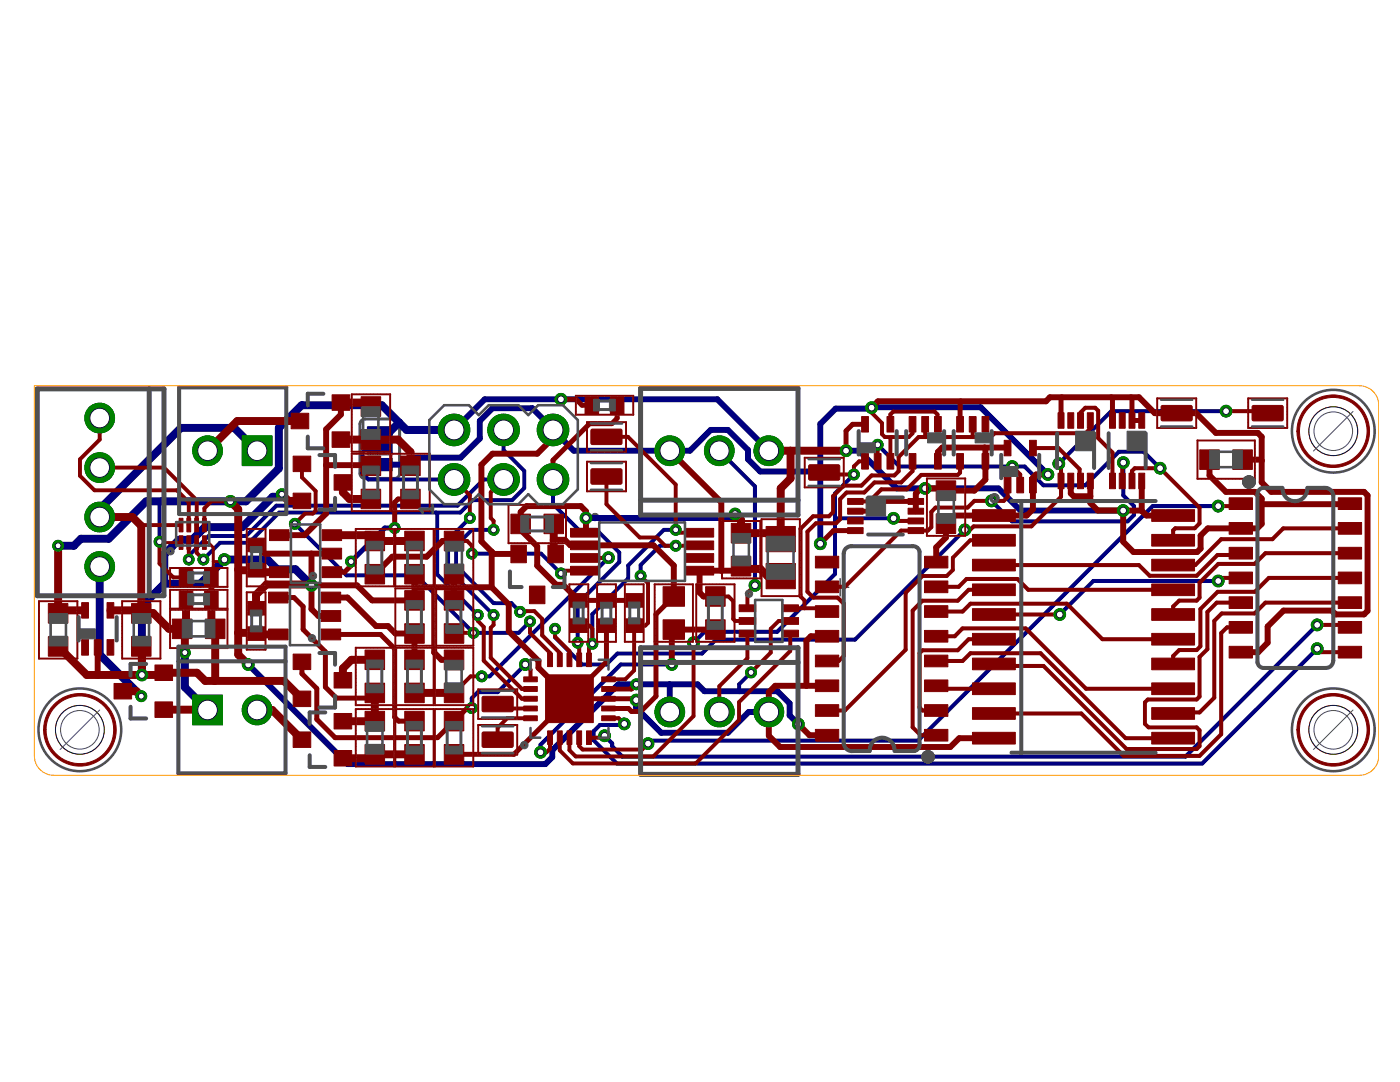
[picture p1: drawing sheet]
<svg xmlns="http://www.w3.org/2000/svg" width="279mm" height="216mm" viewBox="0 0 279 216" stroke-linecap="round" stroke-linejoin="round" font-family="sans-serif">
<path d="M74.6 89.5h2.4M75.8 88.3v2.4M165.9 117.2h3.5M167.7 115.4v3.6" fill="none" stroke="#000" stroke-width=".2"/>
<path d="M72.1 83.9l.7-.3h6l.4 .2 .4 .3 .2 .5v9.9l-.2 .5-.4 .3-.4 .2h-6l-.5-.2-.3-.3-.2-.5v-9.9z" fill="none" stroke="#505050" stroke-width=".59"/>
<path d="M118.2 102.6a.74 .74 0 0 1 1.2 .2 .74 .74 0 0 1-.4 1.1 .74 .74 0 0 1-1-.7h.5a.25 .25 0 0 1 .4-.3 .25 .25 0 0 1 0 .4 .25 .25 0 0 1-.4 0l-.5-.1z" fill-rule="evenodd" fill="#505050" stroke="#505050" stroke-width=".2"/>
<g fill="#000080" stroke="#000080" stroke-width=".2">
<path d="M73.3 85.2h5v2.4h-5z"/>
<path d="M73.3 88.3h5v2.5h-5z"/>
<path d="M73.3 91.5h5v2.4h-5z"/>
</g>
<path d="M51.3 89.9l-4.5-4.5h-10.7l-16.2 16.2v1.6M56.2 98.6l-.4 .5h-1.4l-6 6.1h-7.5l-2.5 2.5h-2.7l-1.4 1.4M79.7 84.3l-2.1 2.1h-1.8M90.6 85.8h-9.5l-4.9-4.9h-16l-4.6 4.5v8.1l-6.5 6.5h-19.9l-7.5 7.5h-5.5l-1.4 1.4h-3.2M19.9 113.1v17.5l8.3 8.3M32.8 116.5h7.2l4.8-4.8h8.6l1.9 1.9h3.6l3.3 3.2M32.8 116.5l-4.5 4.4v13.8M32.9 110.6h.1M34.3 109.1l-1.5 1.5v5.9M34.3 109.1h.1M36.9 130.2v6.9l4.5 4.6" fill="none" stroke="#000080" stroke-width="1.6"/>
<path d="M75.8 86.4l-.7 .7M75.8 92.7h4.5l1.4-1.4h10.2l3.9-3.8v-3.5l2.5-2.6h7.9l8.3 8.5h23.2l4.1-4.1h3.5l4 4v1.9l2.4 2.4h11.8l.2-.2M90.6 85.8l6.1-6.1h46.5l10.2 10.2M168.8 89.9h2.6l7.5 7.6h20.4l4.4 4.4h20.5M173.8 81.5l.2-.2h21.7l13.4 13.4M173.9 81.5h-7.1l-3.1 3.1v23.9M146.7 102.6l-.8 .8h-29M49.5 132.6l19.9 19.9h39.4l1.4-1.4v-1.4l13.2-13.2h15.8l1.4 1.4h14.6l2.4 2.5v2.3l1.7 1.8M127 139.7v1.5l5 5h13.3l4.1-4.1h4M133.7 136.5v5.6" fill="none" stroke="#000080" stroke-width="1.2"/>
<g fill="none" stroke="#000080" stroke-width=".78">
<path d="M75.8 89.5h-2.7l-.8 .8M100.5 85.8v4l4.1 4.2v3.4l-2.4 2.4h-7.9l-2.4 2.5h-36.2l-6 6h-5.8l-3.3 3.4M110.4 95.7v4.9l5.1 5.1h3.6l4.5 4.6v1.9M170.4 94.7l-3.8 3.7v10.7M32.2 100l-.4 .4v7.7M55.2 100.9l-6.1 6.1h-7.5l-3.9 3.9v.8M58.8 104.5l10.4 10.3h13.8l11.5 11.5h9l2.3-2.3M87.1 102.3l.1 .2v12.1l8.2 8.1M93.8 103.4l-4.4 4.3v5.9l9.1 9.1M94.2 110.5h13.8l4 3.9M98.5 105.7h-4.3l-3.2 3.2v3.9l7.5 7.6h3.6l1.7 1.7M134.9 108.9h-3.2l-3.9 3.9v2.1"/>
<path d="M134.9 105.7h-2.4l-7.1 7.1v2.6l-7.2 7.2v5.9M166.6 103.4h11.7M100.9 131.8l-3.2 3.2h-1.6M110.8 127.2l5.4 5.4h4.8l2.2-2.2h16.9M149.9 134.2l-2.4 2.3v1.4"/>
</g>
<g fill="none" stroke="#000080" stroke-width=".8">
<path d="M72.3 90.3v4.2l1.2 1.2h17.1M100.5 95.7h-4l-5.2 5.2h-36.1M143.6 89.9l7.1 7.1v19.8M175.2 88.8l4.3 4.3h25l3.7 3.7h8.4l6.7-6.7h4.9l3.3 3.3M224.2 92.3v6.5l2.1 2.2v1.8l-1.3 1.2h-23l-4.1-4.1M244.7 82h-22.9l-10.5 10.5M121.4 111.3l-20.5 20.5M123.6 112.2l-8.3 8.3v7.7M166.6 109.1v5.4l-11.5 11.6h-14.5l-2.2 2.1M192.6 105.7l-22 21.9h-27.7l-2.8 2.8M243.1 115.9h-24.9l-6.7 6.7M243.1 101h-13.1l-46.8 46.8h-53.3l-.6 .6"/>
<path d="M104.8 132.6l-5.5 5.5h-3.9l-1.3 1.2v2M110.8 125.5v1.7M134.1 132.6h-10.2l-16 16v1.5M262.9 129.4l-23 23h-116.8l-4.6-4.7v-1.8l1.2-1.2h4.7l.2-.3M262.9 124.7l-26.3 26.3h-112.4l-2-2.1v-.6l-1.6-1.5"/>
</g>
<path d="M78.8 105.3h-2l-6.7 6.8" fill="none" stroke="#000080" stroke-width=".99"/>
<circle cx="100.5" cy="95.7" r="3.2" fill="#008000" stroke="#008000" stroke-width=".2"/>
<circle cx="100.5" cy="95.7" r="1.99" fill="#fff" stroke="#000" stroke-width=".2"/>
<circle cx="100.5" cy="85.8" r="3.2" fill="#008000" stroke="#008000" stroke-width=".2"/>
<circle cx="100.5" cy="85.8" r="1.99" fill="#fff" stroke="#000" stroke-width=".2"/>
<circle cx="90.6" cy="85.8" r="3.2" fill="#008000" stroke="#008000" stroke-width=".2"/>
<circle cx="90.6" cy="85.8" r="1.99" fill="#fff" stroke="#000" stroke-width=".2"/>
<circle cx="90.6" cy="95.7" r="3.2" fill="#008000" stroke="#008000" stroke-width=".2"/>
<circle cx="90.6" cy="95.7" r="1.99" fill="#fff" stroke="#000" stroke-width=".2"/>
<circle cx="110.4" cy="95.7" r="3.2" fill="#008000" stroke="#008000" stroke-width=".2"/>
<circle cx="110.4" cy="95.7" r="1.99" fill="#fff" stroke="#000" stroke-width=".2"/>
<circle cx="110.4" cy="85.8" r="3.2" fill="#008000" stroke="#008000" stroke-width=".2"/>
<circle cx="110.4" cy="85.8" r="1.99" fill="#fff" stroke="#000" stroke-width=".2"/>
<path d="M38.5 138.7h5.9v5.9h-5.9z" fill="#008000" stroke="#008000" stroke-width=".2"/>
<circle cx="41.4" cy="141.7" r="1.97" fill="#fff" stroke="#000" stroke-width=".2"/>
<circle cx="51.3" cy="141.7" r="2.96" fill="#008000" stroke="#008000" stroke-width=".2"/>
<circle cx="51.3" cy="141.7" r="1.97" fill="#fff" stroke="#000" stroke-width=".2"/>
<path d="M48.3 87h6v5.9h-6z" fill="#008000" stroke="#008000" stroke-width=".2"/>
<circle cx="51.3" cy="89.9" r="1.97" fill="#fff" stroke="#000" stroke-width=".2"/>
<circle cx="41.4" cy="89.9" r="2.96" fill="#008000" stroke="#008000" stroke-width=".2"/>
<circle cx="41.4" cy="89.9" r="1.97" fill="#fff" stroke="#000" stroke-width=".2"/>
<circle cx="153.4" cy="142.1" r="2.96" fill="#008000" stroke="#008000" stroke-width=".2"/>
<circle cx="153.4" cy="142.1" r="1.97" fill="#fff" stroke="#000" stroke-width=".2"/>
<circle cx="143.6" cy="142.1" r="2.96" fill="#008000" stroke="#008000" stroke-width=".2"/>
<circle cx="143.6" cy="142.1" r="1.97" fill="#fff" stroke="#000" stroke-width=".2"/>
<circle cx="133.7" cy="142.1" r="2.96" fill="#008000" stroke="#008000" stroke-width=".2"/>
<circle cx="133.7" cy="142.1" r="1.97" fill="#fff" stroke="#000" stroke-width=".2"/>
<circle cx="19.9" cy="113.1" r="2.96" fill="#008000" stroke="#008000" stroke-width=".2"/>
<circle cx="19.9" cy="113.1" r="1.97" fill="#fff" stroke="#000" stroke-width=".2"/>
<circle cx="19.9" cy="103.2" r="2.96" fill="#008000" stroke="#008000" stroke-width=".2"/>
<circle cx="19.9" cy="103.2" r="1.97" fill="#fff" stroke="#000" stroke-width=".2"/>
<circle cx="19.9" cy="93.3" r="2.96" fill="#008000" stroke="#008000" stroke-width=".2"/>
<circle cx="19.9" cy="93.3" r="1.97" fill="#fff" stroke="#000" stroke-width=".2"/>
<circle cx="19.9" cy="83.4" r="2.96" fill="#008000" stroke="#008000" stroke-width=".2"/>
<circle cx="19.9" cy="83.4" r="1.97" fill="#fff" stroke="#000" stroke-width=".2"/>
<circle cx="133.7" cy="89.9" r="2.96" fill="#008000" stroke="#008000" stroke-width=".2"/>
<circle cx="133.7" cy="89.9" r="1.97" fill="#fff" stroke="#000" stroke-width=".2"/>
<circle cx="143.6" cy="89.9" r="2.96" fill="#008000" stroke="#008000" stroke-width=".2"/>
<circle cx="143.6" cy="89.9" r="1.97" fill="#fff" stroke="#000" stroke-width=".2"/>
<circle cx="153.4" cy="89.9" r="2.96" fill="#008000" stroke="#008000" stroke-width=".2"/>
<circle cx="153.4" cy="89.9" r="1.97" fill="#fff" stroke="#000" stroke-width=".2"/>
<circle cx="159.3" cy="144.5" r="1.16" fill="#008000" stroke="#008000" stroke-width=".2"/>
<circle cx="159.3" cy="144.5" r=".68" fill="#fff" stroke="#000" stroke-width=".2"/>
<circle cx="224.2" cy="101.9" r="1.16" fill="#008000" stroke="#008000" stroke-width=".2"/>
<circle cx="224.2" cy="101.9" r=".68" fill="#fff" stroke="#000" stroke-width=".2"/>
<circle cx="184.6" cy="97.5" r="1.16" fill="#008000" stroke="#008000" stroke-width=".2"/>
<circle cx="184.6" cy="97.5" r=".68" fill="#fff" stroke="#000" stroke-width=".2"/>
<circle cx="46" cy="100" r="1.16" fill="#008000" stroke="#008000" stroke-width=".2"/>
<circle cx="46" cy="100" r=".68" fill="#fff" stroke="#000" stroke-width=".2"/>
<circle cx="112" cy="79.7" r="1.16" fill="#008000" stroke="#008000" stroke-width=".2"/>
<circle cx="112" cy="79.7" r=".68" fill="#fff" stroke="#000" stroke-width=".2"/>
<circle cx="31.8" cy="108.1" r="1.08" fill="#008000" stroke="#008000" stroke-width=".2"/>
<circle cx="31.8" cy="108.1" r=".59" fill="#fff" stroke="#000" stroke-width=".2"/>
<circle cx="149.9" cy="134.2" r="1.08" fill="#008000" stroke="#008000" stroke-width=".2"/>
<circle cx="149.9" cy="134.2" r=".59" fill="#fff" stroke="#000" stroke-width=".2"/>
<circle cx="146.7" cy="102.6" r="1.16" fill="#008000" stroke="#008000" stroke-width=".2"/>
<circle cx="146.7" cy="102.6" r=".68" fill="#fff" stroke="#000" stroke-width=".2"/>
<circle cx="116.9" cy="103.4" r="1.16" fill="#008000" stroke="#008000" stroke-width=".2"/>
<circle cx="116.9" cy="103.4" r=".68" fill="#fff" stroke="#000" stroke-width=".2"/>
<circle cx="49.5" cy="132.6" r="1.16" fill="#008000" stroke="#008000" stroke-width=".2"/>
<circle cx="49.5" cy="132.6" r=".68" fill="#fff" stroke="#000" stroke-width=".2"/>
<circle cx="11.6" cy="108.9" r="1.08" fill="#008000" stroke="#008000" stroke-width=".2"/>
<circle cx="11.6" cy="108.9" r=".59" fill="#fff" stroke="#000" stroke-width=".2"/>
<circle cx="127" cy="136.5" r="1.08" fill="#008000" stroke="#008000" stroke-width=".2"/>
<circle cx="127" cy="136.5" r=".59" fill="#fff" stroke="#000" stroke-width=".2"/>
<circle cx="168.8" cy="89.9" r="1.16" fill="#008000" stroke="#008000" stroke-width=".2"/>
<circle cx="168.8" cy="89.9" r=".68" fill="#fff" stroke="#000" stroke-width=".2"/>
<circle cx="163.7" cy="108.5" r="1.16" fill="#008000" stroke="#008000" stroke-width=".2"/>
<circle cx="163.7" cy="108.5" r=".68" fill="#fff" stroke="#000" stroke-width=".2"/>
<circle cx="28.3" cy="134.7" r="1.16" fill="#008000" stroke="#008000" stroke-width=".2"/>
<circle cx="28.3" cy="134.7" r=".68" fill="#fff" stroke="#000" stroke-width=".2"/>
<circle cx="127" cy="139.7" r="1.16" fill="#008000" stroke="#008000" stroke-width=".2"/>
<circle cx="127" cy="139.7" r=".68" fill="#fff" stroke="#000" stroke-width=".2"/>
<circle cx="209.1" cy="94.7" r="1.16" fill="#008000" stroke="#008000" stroke-width=".2"/>
<circle cx="209.1" cy="94.7" r=".68" fill="#fff" stroke="#000" stroke-width=".2"/>
<circle cx="44.8" cy="111.7" r="1.16" fill="#008000" stroke="#008000" stroke-width=".2"/>
<circle cx="44.8" cy="111.7" r=".68" fill="#fff" stroke="#000" stroke-width=".2"/>
<circle cx="62.2" cy="116.8" r="1.16" fill="#008000" stroke="#008000" stroke-width=".2"/>
<circle cx="62.2" cy="116.8" r=".68" fill="#fff" stroke="#000" stroke-width=".2"/>
<circle cx="56.2" cy="98.6" r="1.08" fill="#008000" stroke="#008000" stroke-width=".2"/>
<circle cx="56.2" cy="98.6" r=".59" fill="#fff" stroke="#000" stroke-width=".2"/>
<circle cx="173.9" cy="81.3" r="1.16" fill="#008000" stroke="#008000" stroke-width=".2"/>
<circle cx="173.9" cy="81.3" r=".68" fill="#fff" stroke="#000" stroke-width=".2"/>
<circle cx="243.1" cy="115.9" r="1.16" fill="#008000" stroke="#008000" stroke-width=".2"/>
<circle cx="243.1" cy="115.9" r=".68" fill="#fff" stroke="#000" stroke-width=".2"/>
<circle cx="211.5" cy="122.6" r="1.16" fill="#008000" stroke="#008000" stroke-width=".2"/>
<circle cx="211.5" cy="122.6" r=".68" fill="#fff" stroke="#000" stroke-width=".2"/>
<circle cx="197.9" cy="99.9" r="1.16" fill="#008000" stroke="#008000" stroke-width=".2"/>
<circle cx="197.9" cy="99.9" r=".68" fill="#fff" stroke="#000" stroke-width=".2"/>
<circle cx="224.2" cy="92.3" r="1.16" fill="#008000" stroke="#008000" stroke-width=".2"/>
<circle cx="224.2" cy="92.3" r=".68" fill="#fff" stroke="#000" stroke-width=".2"/>
<circle cx="178.3" cy="103.4" r="1.16" fill="#008000" stroke="#008000" stroke-width=".2"/>
<circle cx="178.3" cy="103.4" r=".68" fill="#fff" stroke="#000" stroke-width=".2"/>
<circle cx="138.4" cy="128.2" r="1.16" fill="#008000" stroke="#008000" stroke-width=".2"/>
<circle cx="138.4" cy="128.2" r=".68" fill="#fff" stroke="#000" stroke-width=".2"/>
<circle cx="170.4" cy="94.7" r="1.08" fill="#008000" stroke="#008000" stroke-width=".2"/>
<circle cx="170.4" cy="94.7" r=".59" fill="#fff" stroke="#000" stroke-width=".2"/>
<circle cx="175.2" cy="88.8" r="1.08" fill="#008000" stroke="#008000" stroke-width=".2"/>
<circle cx="175.2" cy="88.8" r=".59" fill="#fff" stroke="#000" stroke-width=".2"/>
<circle cx="202" cy="93.1" r="1.16" fill="#008000" stroke="#008000" stroke-width=".2"/>
<circle cx="202" cy="93.1" r=".68" fill="#fff" stroke="#000" stroke-width=".2"/>
<circle cx="231.5" cy="93.4" r="1.16" fill="#008000" stroke="#008000" stroke-width=".2"/>
<circle cx="231.5" cy="93.4" r=".68" fill="#fff" stroke="#000" stroke-width=".2"/>
<circle cx="124.6" cy="144.4" r="1.16" fill="#008000" stroke="#008000" stroke-width=".2"/>
<circle cx="124.6" cy="144.4" r=".68" fill="#fff" stroke="#000" stroke-width=".2"/>
<circle cx="262.9" cy="129.4" r="1.16" fill="#008000" stroke="#008000" stroke-width=".2"/>
<circle cx="262.9" cy="129.4" r=".68" fill="#fff" stroke="#000" stroke-width=".2"/>
<circle cx="120.6" cy="146.8" r="1.16" fill="#008000" stroke="#008000" stroke-width=".2"/>
<circle cx="120.6" cy="146.8" r=".68" fill="#fff" stroke="#000" stroke-width=".2"/>
<circle cx="262.9" cy="124.7" r="1.16" fill="#008000" stroke="#008000" stroke-width=".2"/>
<circle cx="262.9" cy="124.7" r=".68" fill="#fff" stroke="#000" stroke-width=".2"/>
<circle cx="129.3" cy="148.4" r="1.16" fill="#008000" stroke="#008000" stroke-width=".2"/>
<circle cx="129.3" cy="148.4" r=".68" fill="#fff" stroke="#000" stroke-width=".2"/>
<circle cx="243.1" cy="101" r="1.16" fill="#008000" stroke="#008000" stroke-width=".2"/>
<circle cx="243.1" cy="101" r=".68" fill="#fff" stroke="#000" stroke-width=".2"/>
<circle cx="110.8" cy="125.5" r="1.08" fill="#008000" stroke="#008000" stroke-width=".2"/>
<circle cx="110.8" cy="125.5" r=".59" fill="#fff" stroke="#000" stroke-width=".2"/>
<circle cx="192.6" cy="105.7" r="1.16" fill="#008000" stroke="#008000" stroke-width=".2"/>
<circle cx="192.6" cy="105.7" r=".68" fill="#fff" stroke="#000" stroke-width=".2"/>
<circle cx="211.3" cy="92.5" r="1.16" fill="#008000" stroke="#008000" stroke-width=".2"/>
<circle cx="211.3" cy="92.5" r=".68" fill="#fff" stroke="#000" stroke-width=".2"/>
<circle cx="244.7" cy="82" r="1.16" fill="#008000" stroke="#008000" stroke-width=".2"/>
<circle cx="244.7" cy="82" r=".68" fill="#fff" stroke="#000" stroke-width=".2"/>
<circle cx="36.9" cy="130.2" r="1.08" fill="#008000" stroke="#008000" stroke-width=".2"/>
<circle cx="36.9" cy="130.2" r=".59" fill="#fff" stroke="#000" stroke-width=".2"/>
<circle cx="28.2" cy="138.9" r="1.08" fill="#008000" stroke="#008000" stroke-width=".2"/>
<circle cx="28.2" cy="138.9" r=".59" fill="#fff" stroke="#000" stroke-width=".2"/>
<circle cx="127.8" cy="114.9" r="1.08" fill="#008000" stroke="#008000" stroke-width=".2"/>
<circle cx="127.8" cy="114.9" r=".59" fill="#fff" stroke="#000" stroke-width=".2"/>
<circle cx="134.9" cy="108.9" r="1.08" fill="#008000" stroke="#008000" stroke-width=".2"/>
<circle cx="134.9" cy="108.9" r=".59" fill="#fff" stroke="#000" stroke-width=".2"/>
<circle cx="134.9" cy="105.7" r="1.08" fill="#008000" stroke="#008000" stroke-width=".2"/>
<circle cx="134.9" cy="105.7" r=".59" fill="#fff" stroke="#000" stroke-width=".2"/>
<circle cx="118.2" cy="128.5" r="1.08" fill="#008000" stroke="#008000" stroke-width=".2"/>
<circle cx="118.2" cy="128.5" r=".59" fill="#fff" stroke="#000" stroke-width=".2"/>
<circle cx="115.3" cy="128.2" r="1.08" fill="#008000" stroke="#008000" stroke-width=".2"/>
<circle cx="115.3" cy="128.2" r=".59" fill="#fff" stroke="#000" stroke-width=".2"/>
<circle cx="95.4" cy="122.7" r="1.08" fill="#008000" stroke="#008000" stroke-width=".2"/>
<circle cx="95.4" cy="122.7" r=".59" fill="#fff" stroke="#000" stroke-width=".2"/>
<circle cx="40.6" cy="111.7" r="1.08" fill="#008000" stroke="#008000" stroke-width=".2"/>
<circle cx="40.6" cy="111.7" r=".59" fill="#fff" stroke="#000" stroke-width=".2"/>
<circle cx="103.8" cy="122.1" r="1.08" fill="#008000" stroke="#008000" stroke-width=".2"/>
<circle cx="103.8" cy="122.1" r=".59" fill="#fff" stroke="#000" stroke-width=".2"/>
<circle cx="98.5" cy="105.7" r="1.08" fill="#008000" stroke="#008000" stroke-width=".2"/>
<circle cx="98.5" cy="105.7" r=".59" fill="#fff" stroke="#000" stroke-width=".2"/>
<circle cx="37.7" cy="111.7" r="1.08" fill="#008000" stroke="#008000" stroke-width=".2"/>
<circle cx="37.7" cy="111.7" r=".59" fill="#fff" stroke="#000" stroke-width=".2"/>
<circle cx="98.5" cy="122.7" r="1.08" fill="#008000" stroke="#008000" stroke-width=".2"/>
<circle cx="98.5" cy="122.7" r=".59" fill="#fff" stroke="#000" stroke-width=".2"/>
<circle cx="93.8" cy="103.4" r="1.08" fill="#008000" stroke="#008000" stroke-width=".2"/>
<circle cx="93.8" cy="103.4" r=".59" fill="#fff" stroke="#000" stroke-width=".2"/>
<circle cx="104.8" cy="132.6" r="1.16" fill="#008000" stroke="#008000" stroke-width=".2"/>
<circle cx="104.8" cy="132.6" r=".68" fill="#fff" stroke="#000" stroke-width=".2"/>
<circle cx="94.1" cy="141.3" r="1.08" fill="#008000" stroke="#008000" stroke-width=".2"/>
<circle cx="94.1" cy="141.3" r=".59" fill="#fff" stroke="#000" stroke-width=".2"/>
<circle cx="105.8" cy="124" r="1.08" fill="#008000" stroke="#008000" stroke-width=".2"/>
<circle cx="105.8" cy="124" r=".59" fill="#fff" stroke="#000" stroke-width=".2"/>
<circle cx="94.5" cy="126.3" r="1.08" fill="#008000" stroke="#008000" stroke-width=".2"/>
<circle cx="94.5" cy="126.3" r=".59" fill="#fff" stroke="#000" stroke-width=".2"/>
<circle cx="58.8" cy="104.5" r="1.08" fill="#008000" stroke="#008000" stroke-width=".2"/>
<circle cx="58.8" cy="104.5" r=".59" fill="#fff" stroke="#000" stroke-width=".2"/>
<circle cx="78.8" cy="105.3" r="1.08" fill="#008000" stroke="#008000" stroke-width=".2"/>
<circle cx="78.8" cy="105.3" r=".59" fill="#fff" stroke="#000" stroke-width=".2"/>
<circle cx="70.1" cy="112.1" r="1.08" fill="#008000" stroke="#008000" stroke-width=".2"/>
<circle cx="70.1" cy="112.1" r=".59" fill="#fff" stroke="#000" stroke-width=".2"/>
<circle cx="150.7" cy="116.8" r="1.16" fill="#008000" stroke="#008000" stroke-width=".2"/>
<circle cx="150.7" cy="116.8" r=".68" fill="#fff" stroke="#000" stroke-width=".2"/>
<circle cx="121.4" cy="111.3" r="1.16" fill="#008000" stroke="#008000" stroke-width=".2"/>
<circle cx="121.4" cy="111.3" r=".68" fill="#fff" stroke="#000" stroke-width=".2"/>
<circle cx="96.1" cy="135" r="1.08" fill="#008000" stroke="#008000" stroke-width=".2"/>
<circle cx="96.1" cy="135" r=".59" fill="#fff" stroke="#000" stroke-width=".2"/>
<circle cx="112" cy="114.4" r="1.08" fill="#008000" stroke="#008000" stroke-width=".2"/>
<circle cx="112" cy="114.4" r=".59" fill="#fff" stroke="#000" stroke-width=".2"/>
<circle cx="94.2" cy="110.5" r="1.08" fill="#008000" stroke="#008000" stroke-width=".2"/>
<circle cx="94.2" cy="110.5" r=".59" fill="#fff" stroke="#000" stroke-width=".2"/>
<circle cx="107.9" cy="150.1" r="1.16" fill="#008000" stroke="#008000" stroke-width=".2"/>
<circle cx="107.9" cy="150.1" r=".68" fill="#fff" stroke="#000" stroke-width=".2"/>
<circle cx="134.1" cy="132.6" r="1.16" fill="#008000" stroke="#008000" stroke-width=".2"/>
<circle cx="134.1" cy="132.6" r=".68" fill="#fff" stroke="#000" stroke-width=".2"/>
<g fill="#800000" stroke="#800000" stroke-width=".2">
<path d="M26.2 120.4h3.9v3.9h-3.9z"/>
<path d="M26.2 127h3.9v3.9h-3.9z"/>
<path d="M34.4 123.5h3.9v3.9h-3.9z"/>
<path d="M41 123.5h3.9v3.9h-3.9z"/>
<path d="M9.7 120.4h3.8v3.9h-3.8z"/>
<path d="M9.7 127h3.8v3.9h-3.8z"/>
<path d="M119.3 118.4h3.5v2.8h-3.5z"/>
<path d="M119.3 123.5h3.5v2.7h-3.5z"/>
<path d="M72.9 148.6h3.9v3.9h-3.9z"/>
<path d="M72.9 141.9h3.9v3.9h-3.9z"/>
<path d="M72.1 85.8h3.9v3.9h-3.9z"/>
<path d="M72.1 79.2h3.9v3.9h-3.9z"/>
<path d="M239.4 89.8h3.9v3.9h-3.9z"/>
<path d="M246 89.8h3.9v3.9h-3.9z"/>
<path d="M186.8 95.9h3.9v3.9h-3.9z"/>
<path d="M186.8 102.6h3.9v3.8h-3.9z"/>
<path d="M30.9 140.1h3.5v3.1h-3.5z"/>
<path d="M30.9 132.7h3.5v3.1h-3.5z"/>
<path d="M22.8 136.4h3.5v3.1h-3.5z"/>
<path d="M66.7 149.8h3.5v3h-3.5z"/>
<path d="M66.7 142.4h3.5v3.1h-3.5z"/>
<path d="M58.5 146h3.5v3.1h-3.5z"/>
<path d="M66.3 86.2h3.5v3.1h-3.5z"/>
<path d="M66.3 78.8h3.5v3.1h-3.5z"/>
<path d="M58.1 82.5h3.5v3.1h-3.5z"/>
<path d="M58.5 130.5h3.5v3.1h-3.5z"/>
<path d="M58.5 137.9h3.5v3.1h-3.5z"/>
<path d="M66.7 134.2h3.5v3.1h-3.5z"/>
<path d="M58.5 91h3.5v3.1h-3.5z"/>
<path d="M58.5 98.4h3.5v3.1h-3.5z"/>
<path d="M66.7 94.7h3.5v3.1h-3.5z"/>
<path d="M72.9 129.7h3.9v3.9h-3.9z"/>
<path d="M72.9 136.3h3.9v3.9h-3.9z"/>
<path d="M80.8 112.6h3.9v3.9h-3.9z"/>
<path d="M80.8 106h3.9v3.9h-3.9z"/>
<path d="M80.8 148.6h3.9v3.9h-3.9z"/>
<path d="M80.8 141.9h3.9v3.9h-3.9z"/>
<path d="M72.1 97.6h3.9v3.9h-3.9z"/>
<path d="M72.1 91h3.9v3.9h-3.9z"/>
<path d="M80 91h3.9v3.9h-3.9z"/>
<path d="M80 97.6h3.9v3.9h-3.9z"/>
<path d="M88.7 148.6h3.9v3.9h-3.9z"/>
<path d="M88.7 141.9h3.9v3.9h-3.9z"/>
<path d="M88.7 117.9h3.9v3.9h-3.9z"/>
<path d="M88.7 124.5h3.9v3.9h-3.9z"/>
<path d="M80.8 136.3h3.9v3.9h-3.9z"/>
<path d="M80.8 129.7h3.9v3.9h-3.9z"/>
<path d="M80.8 117.9h3.9v3.9h-3.9z"/>
<path d="M80.8 124.5h3.9v3.9h-3.9z"/>
<path d="M72.9 112.6h3.9v3.9h-3.9z"/>
<path d="M72.9 106h3.9v3.9h-3.9z"/>
<path d="M21.4 120.2h1.3v3.1h-1.3z"/>
<path d="M16.3 120.2h1.4v3.1h-1.4z"/>
<path d="M16.3 127.6h1.4v3.1h-1.4z"/>
<path d="M18.8 127.6h1.4v3.1h-1.4z"/>
<path d="M21.4 127.6h1.3v3.1h-1.3z"/>
<path d="M184.5 145.5h4.7v2.4h-4.7z"/>
<path d="M184.5 140.6h4.7v2.3h-4.7z"/>
<path d="M184.5 135.7h4.7v2.3h-4.7z"/>
<path d="M184.5 130.7h4.7v2.4h-4.7z"/>
<path d="M184.5 125.8h4.7v2.3h-4.7z"/>
<path d="M184.5 120.9h4.7v2.3h-4.7z"/>
<path d="M184.5 115.9h4.7v2.4h-4.7z"/>
<path d="M184.5 111h4.7v2.3h-4.7z"/>
<path d="M162.7 111h4.7v2.3h-4.7z"/>
<path d="M162.7 115.9h4.7v2.4h-4.7z"/>
<path d="M162.7 120.9h4.7v2.3h-4.7z"/>
<path d="M162.7 125.8h4.7v2.3h-4.7z"/>
<path d="M162.7 130.7h4.7v2.4h-4.7z"/>
<path d="M162.7 135.7h4.7v2.3h-4.7z"/>
<path d="M162.7 140.6h4.7v2.3h-4.7z"/>
<path d="M162.7 145.5h4.7v2.4h-4.7z"/>
<path d="M177 83.1h1.4v3.1h-1.4z"/>
<path d="M172 83.1h1.3v3.1h-1.3z"/>
<path d="M172 90.5h1.3v3.1h-1.3z"/>
<path d="M174.5 90.5h1.3v3.1h-1.3z"/>
<path d="M177 90.5h1.4v3.1h-1.4z"/>
<path d="M53.6 125.5h3.9v2.2h-3.9z"/>
<path d="M53.6 118.2h3.9v2.1h-3.9z"/>
<path d="M64.1 118.2h3.9v2.1h-3.9z"/>
<path d="M64.1 121.8h3.9v2.2h-3.9z"/>
<path d="M64.1 125.5h3.9v2.2h-3.9z"/>
<path d="M53.8 113.1h3.9v2.2h-3.9z"/>
<path d="M53.8 105.7h3.9v2.2h-3.9z"/>
<path d="M64.3 105.7h3.9v2.2h-3.9z"/>
<path d="M64.3 109.4h3.9v2.1h-3.9z"/>
<path d="M64.3 113.1h3.9v2.2h-3.9z"/>
<path d="M194.1 106.6h8.5v2.4h-8.5z"/>
<path d="M229.8 136.3h8.6v2.3h-8.6z"/>
<path d="M194.1 101.7h8.5v2.3h-8.5z"/>
<path d="M194.1 111.6h8.5v2.3h-8.5z"/>
<path d="M194.1 116.5h8.5v2.4h-8.5z"/>
<path d="M229.8 131.3h8.6v2.3h-8.6z"/>
<path d="M229.8 141.2h8.6v2.3h-8.6z"/>
<path d="M229.8 146.1h8.6v2.4h-8.6z"/>
<path d="M194.1 126.4h8.5v2.3h-8.5z"/>
<path d="M194.1 141.2h8.5v2.3h-8.5z"/>
<path d="M194.1 121.5h8.5v2.3h-8.5z"/>
<path d="M194.1 131.3h8.5v2.3h-8.5z"/>
<path d="M194.1 146.1h8.5v2.4h-8.5z"/>
<path d="M194.1 136.3h8.5v2.3h-8.5z"/>
<path d="M229.8 126.4h8.6v2.3h-8.6z"/>
<path d="M229.8 121.5h8.6v2.3h-8.6z"/>
<path d="M229.8 116.5h8.6v2.4h-8.6z"/>
<path d="M229.8 111.6h8.6v2.3h-8.6z"/>
<path d="M229.8 106.6h8.6v2.4h-8.6z"/>
<path d="M229.8 101.7h8.6v2.3h-8.6z"/>
<path d="M245.3 99.3h4.7v2.4h-4.7z"/>
<path d="M245.3 104.3h4.7v2.3h-4.7z"/>
<path d="M245.3 109.2h4.7v2.3h-4.7z"/>
<path d="M245.3 114.2h4.7v2.3h-4.7z"/>
<path d="M245.3 119.1h4.7v2.3h-4.7z"/>
<path d="M245.3 124h4.7v2.3h-4.7z"/>
<path d="M245.3 129h4.7v2.3h-4.7z"/>
<path d="M267.1 129h4.6v2.3h-4.6z"/>
<path d="M267.1 124h4.6v2.3h-4.6z"/>
<path d="M267.1 119.1h4.6v2.3h-4.6z"/>
<path d="M267.1 114.2h4.6v2.3h-4.6z"/>
<path d="M267.1 109.2h4.6v2.3h-4.6z"/>
<path d="M267.1 104.3h4.6v2.3h-4.6z"/>
<path d="M267.1 99.3h4.6v2.4h-4.6z"/>
<path d="M190.9 90.5h1.4v3.1h-1.4z"/>
<path d="M196 90.5h1.3v3.1h-1.3z"/>
<path d="M196 83.1h1.3v3.1h-1.3z"/>
<path d="M193.4 83.1h1.4v3.1h-1.4z"/>
<path d="M190.9 83.1h1.4v3.1h-1.4z"/>
<path d="M169.2 99.5h3.1v1.1h-3.1z"/>
<path d="M169.2 101.4h3.1v1.2h-3.1z"/>
<path d="M169.2 103.4h3.1v1.1h-3.1z"/>
<path d="M169.2 105.3h3.1v1.2h-3.1z"/>
<path d="M181.2 105.3h3.1v1.2h-3.1z"/>
<path d="M181.2 103.4h3.1v1.1h-3.1z"/>
<path d="M181.2 101.4h3.1v1.2h-3.1z"/>
<path d="M181.2 99.5h3.1v1.1h-3.1z"/>
<path d="M181.4 90.5h1.4v3.1h-1.4z"/>
<path d="M186.5 90.5h1.4v3.1h-1.4z"/>
<path d="M186.5 83.1h1.4v3.1h-1.4z"/>
<path d="M184 83.1h1.3v3.1h-1.3z"/>
<path d="M181.4 83.1h1.4v3.1h-1.4z"/>
<path d="M147.5 120.7h3.3v1.3h-3.3z"/>
<path d="M147.5 123.2h3.3v1.4h-3.3z"/>
<path d="M147.5 125.8h3.3v1.3h-3.3z"/>
<path d="M156.1 125.8h3.3v1.3h-3.3z"/>
<path d="M156.1 123.2h3.3v1.4h-3.3z"/>
<path d="M156.1 120.7h3.3v1.3h-3.3z"/>
<path d="M35.8 103.4h.7v2.7h-.7z"/>
<path d="M37.3 103.4h.8v2.7h-.8z"/>
<path d="M38.9 103.4h.7v2.7h-.7z"/>
<path d="M40.4 103.4h.8v2.7h-.8z"/>
<path d="M40.4 106.9h.8v2.7h-.8z"/>
<path d="M38.9 106.9h.7v2.7h-.7z"/>
<path d="M37.3 106.9h.8v2.7h-.8z"/>
<path d="M35.8 106.9h.7v2.7h-.7z"/>
<path d="M124.8 123.5h3.5v2.7h-3.5z"/>
<path d="M124.8 118.4h3.5v2.8h-3.5z"/>
<path d="M113.7 123.5h3.6v2.7h-3.6z"/>
<path d="M113.7 118.4h3.6v2.8h-3.6z"/>
<path d="M35.8 113.5h2.7v3.5h-2.7z"/>
<path d="M40.8 113.5h2.7v3.5h-2.7z"/>
<path d="M35.8 117.8h2.7v3.5h-2.7z"/>
<path d="M40.8 117.8h2.7v3.5h-2.7z"/>
<path d="M121.8 79.1h2.7v3.5h-2.7z"/>
<path d="M116.8 79.1h2.7v3.5h-2.7z"/>
<path d="M227.3 82.4h1.2v3h-1.2z"/>
<path d="M225.3 82.4h1.2v3h-1.2z"/>
<path d="M223.4 82.4h1.2v3h-1.2z"/>
<path d="M221.4 82.4h1.2v3h-1.2z"/>
<path d="M221.4 94.4h1.2v3.1h-1.2z"/>
<path d="M223.4 94.4h1.2v3.1h-1.2z"/>
<path d="M225.3 94.4h1.2v3.1h-1.2z"/>
<path d="M227.3 94.4h1.2v3.1h-1.2z"/>
<path d="M217 82.4h1.2v3h-1.2z"/>
<path d="M215.1 82.4h1.1v3h-1.1z"/>
<path d="M213.1 82.4h1.2v3h-1.2z"/>
<path d="M211.2 82.4h1.1v3h-1.1z"/>
<path d="M211.2 94.4h1.1v3.1h-1.1z"/>
<path d="M213.1 94.4h1.2v3.1h-1.2z"/>
<path d="M215.1 94.4h1.1v3.1h-1.1z"/>
<path d="M217 94.4h1.2v3.1h-1.2z"/>
<path d="M205.5 87.9h1.3v3.1h-1.3z"/>
<path d="M200.4 87.9h1.4v3.1h-1.4z"/>
<path d="M200.4 95.2h1.4v3.1h-1.4z"/>
<path d="M202.9 95.2h1.4v3.1h-1.4z"/>
<path d="M205.5 95.2h1.3v3.1h-1.3z"/>
<path d="M113.9 105.4h5.6v1.8h-5.6z"/>
<path d="M113.9 107.9h5.6v1.8h-5.6z"/>
<path d="M113.9 110.5h5.6v1.7h-5.6z"/>
<path d="M113.9 113h5.6v1.7h-5.6z"/>
<path d="M136.8 113h5.6v1.7h-5.6z"/>
<path d="M136.8 110.5h5.6v1.7h-5.6z"/>
<path d="M136.8 107.9h5.6v1.8h-5.6z"/>
<path d="M136.8 105.4h5.6v1.8h-5.6z"/>
<path d="M88.7 106h3.9v3.9h-3.9z"/>
<path d="M88.7 112.6h3.9v3.9h-3.9z"/>
<path d="M88.7 136.3h3.9v3.9h-3.9z"/>
<path d="M88.7 129.7h3.9v3.9h-3.9z"/>
<path d="M109.3 108.8h3.1v3.5h-3.1z"/>
<path d="M102 108.8h3.1v3.5h-3.1z"/>
<path d="M105.7 116.9h3.1v3.6h-3.1z"/>
<path d="M108.6 102.6h3.9v3.9h-3.9z"/>
<path d="M102 102.6h3.9v3.9h-3.9z"/>
<path d="M152.9 105.1h5.8v5h-5.8z"/>
<path d="M152.9 112.4h5.8v5.1h-5.8z"/>
<path d="M145.9 104.4h3.9v3.9h-3.9z"/>
<path d="M145.9 111h3.9v3.9h-3.9z"/>
<path d="M109.3 145.8h1v2.7h-1z"/>
<path d="M111.2 145.8h1v2.7h-1z"/>
<path d="M113.2 145.8h.9v2.7h-.9z"/>
<path d="M115.1 145.8h1v2.7h-1z"/>
<path d="M117.1 145.8h.9v2.7h-.9z"/>
<path d="M120.1 142.8h2.7v1h-2.7z"/>
<path d="M120.1 140.9h2.7v1h-2.7z"/>
<path d="M120.1 138.9h2.7v1h-2.7z"/>
<path d="M120.1 137h2.7v1h-2.7z"/>
<path d="M120.1 135.1h2.7v.9h-2.7z"/>
<path d="M117.1 130.3h.9v2.7h-.9z"/>
<path d="M115.1 130.3h1v2.7h-1z"/>
<path d="M113.2 130.3h.9v2.7h-.9z"/>
<path d="M111.2 130.3h1v2.7h-1z"/>
<path d="M109.3 130.3h1v2.7h-1z"/>
<path d="M104.5 135.1h2.7v.9h-2.7z"/>
<path d="M104.5 137h2.7v1h-2.7z"/>
<path d="M104.5 138.9h2.7v1h-2.7z"/>
<path d="M104.5 140.9h2.7v1h-2.7z"/>
<path d="M104.5 142.8h2.7v1h-2.7z"/>
<path d="M108.9 134.7h9.5v9.5h-9.5z"/>
<path d="M132.3 117.1h4.3v3.9h-4.3z"/>
<path d="M132.3 123.7h4.3v3.9h-4.3z"/>
<path d="M140.8 117.1h3.9v3.9h-3.9z"/>
<path d="M140.8 123.7h3.9v3.9h-3.9z"/>
<path d="M49.3 125.1h3.6v2.7h-3.6z"/>
<path d="M49.3 120h3.6v2.7h-3.6z"/>
<path d="M49.3 112.4h3.6v2.7h-3.6z"/>
<path d="M49.3 107.4h3.6v2.7h-3.6z"/>
</g>
<g fill="#800000" stroke="#800000" stroke-width=".2">
<path d="M96.2 139.1l.3-.2 5.8 .1 .1 .2v2.7l-.3 .1h-5.7l-.2-.3z" fill-rule="evenodd"/>
<path d="M96.2 146.2l.3-.2 5.8 .1 .1 .3v2.6l-.3 .1h-5.7l-.2-.3z" fill-rule="evenodd"/>
<path d="M249.9 81.1l.3-.2h5.7l.2 .3v2.6l-.3 .2-5.8-.1-.1-.2z" fill-rule="evenodd"/>
<path d="M118 85.8l.2-.2 5.8 .1 .1 .2v2.7l-.3 .1h-5.7l-.2-.3z" fill-rule="evenodd"/>
<path d="M118 93.7l.2-.2 5.8 .1 .1 .2v2.7l-.3 .1h-5.7l-.2-.3z" fill-rule="evenodd"/>
<path d="M161.4 92.9l.3-.2 5.7 .1 .2 .2v2.7l-.3 .1h-5.8l-.1-.3z" fill-rule="evenodd"/>
<path d="M231.8 81.1l.2-.2h5.8l.1 .3v2.6l-.3 .2-5.7-.1-.2-.2z" fill-rule="evenodd"/>
</g>
<g fill="none" stroke="#800000" stroke-width="1.2">
<path d="M65.1 92.8h8.8l.1 .1M68 80.3v2.4l-2.9 3v16.8l-4.3 4.3h-5.1M110.4 85.8v1.6l-3.2 3.1h-8.9l-2.2 2.3v15.2l2.5 2.5h4.9M133.7 89.9l10.3 10.3v13.7M173.9 81.3l1.3-1.2h33.5l.8-.8h17.8l3.2 3.1h8.2l4 4h8.3l.8 .8v9l1.9 1.9h18.5l.7 .7v23.1l-.7 .7h-5.6l-.8-.8h-9.6l-3.2 3.2v3.2l-1.9 1.9h-3.5M177.8 92l-.1 .1M182.1 84.7v.2M196.5 89.3l.2 .2v6.2l-2.2 2.2h-5.7l-.5-.4h-4.5l-1 1v3.5M201.1 89.4l-.1-.1h-13l-.8 .9v1.9M209.1 94.7h-2.3l-.7 .6v6.3l-1.2 1.3h-14.5l-1.6 1.6v2.8l-2 1.9v3M213.7 96v2.4l.6 .6h3.3M217.6 96v4.4l1.5 1.5h8.7l1 1h5.3"/>
<path d="M227.9 96v5.9M241.4 91.7v3.2l3.3 3.2h5.8l1.3 1.4v5l-.9 .9h-9.9l-1.4 1.5v2.6l-.7 .7h-12.7l-2-2.1v-6.2M248 91.7h3.6l.2 .2M42.2 115.2v4.3M51.1 108.7l1.8 1.8h13.3M62.2 110.5v11l1.3 1.4h2.5M66 119.2h3.3l5.8 5.7h2.3l1.5 1.5h3.8v5.3M82.7 114.6v5.2h-8.4l-3.1-3h-9M82.7 116.8l.4 .4h15M86.7 117.2v13l1.4 1.5h2.5M90.6 114.6v5.2M90.6 107.9h-2.3l-3.1 3.2h-6.9l-3.5 3.5"/>
<path d="M98.1 117.2l3.4 3.4v5.4l6 5.9v1.3l6.1 6.2v.2M98.1 110.1v7.1M103.9 104.5l-.1-.1v1.4M110.5 107.7h2.2l1.1 1.1h16.6l4.1 4v6.2M116.7 106.3l.2-.3v-4l-1-1h-10.8l-1.2 1.2v3.5l3.3 3.3v3.9l3.8 3.8h1.4l3.1 3.1M139.6 113.9v4.3l.8 .8h2.4l1.2-1.2M147.9 113l-.9 .9h-7.8M269.4 100.5l-.1 .1h-17.5M19.5 129.2v5.5M28 122.2l.2 .2M142.8 125.6h-8.3l-.4 .4v6.6M165.1 136.8h-10.4l-1.3 1.3v8.7l2.3 2.3h34l1.7-1.8h7"/>
<path d="M165.1 127h-3.3l-.9 .8v9M159.3 144.5l2.2 2.2h3.6"/>
</g>
<g fill="none" stroke="#800000" stroke-width=".99">
<path d="M112 79.7h3l1.1 1.2h2M211.9 79.3l-.1 .1v4.5M221.8 79.3l.2 .2v4.4M225.7 79.3l.2 .2v4.4h2M81.9 99.6h-2.5l-.6 .6v5.1M123.2 80.9v2.6l-1.1 1h-4.4l-7.3 7.3v3.9M172.6 84.7h-2.4l-1.4 1.3v3.9M177.9 91.9l-.2 .2M191.7 80.1l-.1 .1v4.5M37.1 119.5l-.2 .3M55.5 119.2h3.2l1.8 1.8v4.6l4.4 4.4v7.1l2.2 2.2h7.7v-1M70.1 112.1v.7l-1.4 1.4h-2.5"/>
<path d="M115.5 119.8h11.1M134.5 119l-3.6 3.6v16.3l-3 3.1h-1.9l-.6-.6h-4M170.7 105.9h-4.4l-2.6 2.6M182.8 100.1h-6.7l-1.9 1.9h-3.5M60.3 132.1v2.3l2.9 3v6.1l3.7 3.7h20.4l5.9-5.9h.9M66 126.6h9.9l2.9 2.8v13.7l.7 .8h3.2M113.6 139.4h13.1l.3 .3M121 124.8v7.3l-18.4 18.4h-12M126.1 137.4l-4.7 .1M127 136.5l-1 1"/>
</g>
<g fill="none" stroke="#800000" stroke-width="1.6">
<path d="M56.2 98.6l1.4 1.3h2.7M59.9 84h-12.6l-5.9 5.9M68 80.3h5.2l.8 .8M68 87.7h11.4l2.5 2.5v2.7M68.4 96.3v1.9l1.3 1.4h4.3M74 87.7h.1M153.4 89.9h15.4M157.8 89.9v5.6l-2 2v10.1l-1.2-1.2h-6.7v-2.6l-1.2-1.2M11.6 108.9v13.5l.6-.6h4.8M19.9 103.2h6.5l1.8 1.7v17.1l-.2 .2 .1 .1h2.5l3.1 3.2h2.6M37.1 119.5v5.2l-.8 .8M42.2 119.5v5.2l.7 .8v10.2l-.1 .2"/>
<path d="M46 100l1.5 1.6v29l2 2M47.5 113.6l.2 .2h3.4l.4 .4h4.2M62.2 116.8l-.2-.2h-8.8l-2.1 2.1v2.7M66.2 106.8h7.4l1.2 1.1h7.9M110.5 104.5v5.7l.4 .3M147.4 113.5h4.3l1.5 1.5h2.6M11.6 129l5.7 5.7h14.9l.5-.5h6.6l1.7 1.7h15.7l3.6 3.5M22 121.8h5.6l.6 .6M24.5 137.9h2.7l1 1M28.2 129l.1 .1v5.6M36.3 125.5l.6 .5v4.2M47.5 126.3h3.4l.4 .3h4.2"/>
<path d="M74.8 139.3v4.6h-6.4M74.8 131.7h-4.7l-1.7 1.7v2.3M82.7 138.3h7.9M32.7 141.6l8.7 .1M51.3 141.7h3l6 5.9M82.7 150.5h-7.9l-.8 .8h-5.6"/>
</g>
<g fill="none" stroke="#800000" stroke-width=".78">
<path d="M19.9 93.3h12.8l6.6 6.5v5M19.9 83.4v4.3l-3.9 4v3.2l2.9 2.9h16.4l2.4 2.4v4.6M60.3 92.6v2.6l2.7 2.8v3.9l-.6 .6h-1.5l-2.1 2M90.6 95.7l3.2 3.1v4.6M100.5 95.7l-2.6 2.5v5.2l.6 .5v1.8M121 95.1v5.5l6.7 6.7h3.4l1.6 1.6 6.9-.1M121 87.2h4.3l9.6 9.5v9l.5 .6h4.2M172.6 92.1h-1.2l-1 1v1.6M173.9 81.3v1l2.1 2.1v2.2l.6 .6h4.8l.7-.7v-1.8M177.9 87.2l-.2 .2v4.7l.3-.3M31.8 108.1v4.4l2.8 2.7h2.5l-1-1M36.1 104.8h-7.7l-.2 .1"/>
<path d="M37.7 108.3v3.4M39.2 108.3v2l1.4 1.4M39.3 104.8h-.1M46 100h-3.8l-1.4 1.4v3.4M90.6 107.9h2.6l1 1v1.6M116.7 113.9h-4.2l-.5 .5M127.8 114.9l1.5 1.5v7.9l-.5 .5h-2.2v9l-1.8 1.8h-3.4M142.8 120v-1h2.6l.9 1v3.5l.4 .4h2.5M150.7 116.8l-1.5 1.5v3.1M159.8 118.6v.4l.7 .8v1.6M198.4 107.8h-4.8l-3.4 3.5v2.4l-1.3 1.2h-4.8M94.5 126.3h-3.7l-.2 .1"/>
<path d="M95.4 122.7v1.2l1.1 1.2M96.1 135h-2.2l-3.3 3.3M98.5 122.7v2l-.6 .6v6M103.8 122.1l2.8-.2 1.6 1.6M105.8 124v2.3l4 4v1.4M115.5 124.8h2.1l.6 .6v3.1l-.7 .6v2.6M138.4 128.2v14.7l-8 8h-15.5l-1.3-1.2v-2.5M149.2 126.4v4.9l-5.6 5.6v5.2M157.7 123.9h-2.3l-1.6 1.6v4.7l-3.9 4M157.7 121.4h6.7l.7 .6M157.7 126.4v3.5l-10.2 10.2v3.6l-8.6 8.6h-24.6l-2.6-2.6v-2.5M229.1 139.6l-.6 .5v4.3l.7 .7h9.6"/>
<path d="M99.3 140.5l.9 .9h5.7M105.9 143.3h-4.7l-1.9 1.9v2.4M115.6 147.2v1.7l.7 .7h11.9l1.1-1.2"/>
</g>
<path d="M31.8 108.1l.2 .2h4.1M40.8 108.3h.8l1 1v5.5l-.4 .4M44.8 111.7l-.4 .4h-1.8M46 100v.4" fill="none" stroke="#800000" stroke-width=".59"/>
<g fill="none" stroke="#800000" stroke-width=".8">
<path d="M164.5 94.3l.4 .4h5.5M168.4 96.9l-2.1 2.1v3.2l-.9 .8h-3.1l-2.5 2.5v13.1M175.2 88.8v3.3M177.7 84.7v-2l.6-.6h8.2l.6 .6 .1 2M182.1 92.1v1.9l-2.2 2.3h-5.4l-2 2h-3.5l-1.3 1.3v4l-.8 .8h-4.1l-1.7 1.7v12l1.2 1.2h4.9l1.2 1.2v10.4l-1 1h-2.3M184.6 84.7v2.5M191.6 92.1v2.2l-.5 .5h-7.2l-2.9 2.8h-5.1l-2.4 2.5h-2.8M194.1 84.7v2.5M201.1 96.8v2.4l-.8 .7h-5.8l-1.4 1.4h-6.4l-.8 .9v3l-.7 .7h-5.4l-11.2 11.2h-3.5M202 93.1l1.6 1.6v2.1M206.1 89.4h5.1l4.3 4.2v2.2l.1 .2M211.3 92.5l.5 .5v6.1l-6 5.9h-11.5l-.7 .7h-1"/>
<path d="M215.6 83.9v-1.6l1-.9h2l.6 .6v5.4l2.8 2.9v5.7M217.6 83.9v1.6l-1 .9h-18.1l-.8 .8h-14.4l-4 4v2.8l-.8 .9h-4.6l-2 2h-3.5M224.2 92.3l-.2 .2v3.5M225.9 96v-2l.6-.6h5l7.9 7.9v3.1l-1 1h-3.9l-.4 .4v2M244.7 82h7.9l.4 .4M116.9 113.6l-.2 .3M121.4 111.3h-4.7M178.3 103.4l.5 .5h4M184.1 114.9l-3.4 3.4v11.3l-12.1 12.2h-3.5M186.8 117.1h4.5l1.6-1.6h10.2l2.1 2.2h28.9M198.4 117.7h-5.1l-2.2 2.2h-7l-2 1.9v23.3l1.6 1.6h3.1M247.6 110.4l-.4 .3h-4.2l-4.2 4.2h-9.4l-2.1-2.1h-28.9"/>
<path d="M247.6 115.3h-3.9l-.6 .6M247.6 100.5l-.5 .5h-4M269.4 110.4h-16.9l-2.1 2.1h-7.3l-3.7 3.8v3l-.6 .5h-3.5l-1.2 1.2v1.6M269.4 105.4h-13.3l-2.2 2.2h-10.2l-5.2 5.2h-4.4M269.4 115.3h-16.2l-2.8 2.8h-7.4l-3.4 3.4v7.5l-.8 .7h-3.5l-1.2 1.2v1.6M81.2 131.7h1.5M82.7 138.3l-.2 .2M96.5 125.1v6.7l7.7 7.6h1.7M97.9 131.3l6.3 6.2h1.7M104.8 132.6l1.1 1v2M108.2 123.5v3.3l3.5 3.5v1.4M110.8 125.5v1.6l2.8 2.8v1.8"/>
<path d="M115.3 128.2l.3 .3v3.2M186.8 122h5.3l1.6-1.5h19.2l7.1 7.1h14.1M186.8 136.8l.6 .6h11M186.8 127h3.7l1.6-1.6h12.6l12 12h17.4M186.8 131.9h5.3l1.6-1.6h14l16.9 17h9.5M198.4 127.6h-5.1l-2.2 2.2h-7l-.6 .5v10.9l.6 .6h2.7M198.4 122.6h13.1M198.4 132.5l.4 .4h9.5l16.5 16.6h14l.6-.6v-3.2l-.6-.6M247.6 120.2h-4.8l-1.8 1.9v7.4l-1.6 1.6v7.9l-.6 .6h-9.7M247.6 125.2h-2.7l-1.2 1.1v20.2l-4.3 4.3h-15.1l-8.5-8.4h-17.4M262.9 129.4l.7 .7h5.8M262.9 124.7h6l.5 .5"/>
<path d="M269.4 120.2h-16.9l-2.1 2.2h-6.6l-1.5 1.5v15.3l-2.9 3h-5l-.3 .2M68 150.9l.4 .4M81.7 143.9h1M82.7 150.5v.6M109.8 147.2v2.2l-.7 .7h-1.2M120.6 146.8l-.4 .4h-2.7M121.4 143.3h2.1l1.1 1.1"/>
</g>
<circle cx="100.5" cy="95.7" r="3.2" fill="#008000" stroke="#008000" stroke-width=".2"/>
<circle cx="100.5" cy="95.7" r="1.99" fill="#fff" stroke="#000" stroke-width=".2"/>
<circle cx="100.5" cy="85.8" r="3.2" fill="#008000" stroke="#008000" stroke-width=".2"/>
<circle cx="100.5" cy="85.8" r="1.99" fill="#fff" stroke="#000" stroke-width=".2"/>
<circle cx="90.6" cy="85.8" r="3.2" fill="#008000" stroke="#008000" stroke-width=".2"/>
<circle cx="90.6" cy="85.8" r="1.99" fill="#fff" stroke="#000" stroke-width=".2"/>
<circle cx="90.6" cy="95.7" r="3.2" fill="#008000" stroke="#008000" stroke-width=".2"/>
<circle cx="90.6" cy="95.7" r="1.99" fill="#fff" stroke="#000" stroke-width=".2"/>
<circle cx="110.4" cy="95.7" r="3.2" fill="#008000" stroke="#008000" stroke-width=".2"/>
<circle cx="110.4" cy="95.7" r="1.99" fill="#fff" stroke="#000" stroke-width=".2"/>
<circle cx="110.4" cy="85.8" r="3.2" fill="#008000" stroke="#008000" stroke-width=".2"/>
<circle cx="110.4" cy="85.8" r="1.99" fill="#fff" stroke="#000" stroke-width=".2"/>
<path d="M38.5 138.7h5.9v5.9h-5.9z" fill="#008000" stroke="#008000" stroke-width=".2"/>
<circle cx="41.4" cy="141.7" r="1.97" fill="#fff" stroke="#000" stroke-width=".2"/>
<circle cx="51.3" cy="141.7" r="2.96" fill="#008000" stroke="#008000" stroke-width=".2"/>
<circle cx="51.3" cy="141.7" r="1.97" fill="#fff" stroke="#000" stroke-width=".2"/>
<path d="M48.3 87h6v5.9h-6z" fill="#008000" stroke="#008000" stroke-width=".2"/>
<circle cx="51.3" cy="89.9" r="1.97" fill="#fff" stroke="#000" stroke-width=".2"/>
<circle cx="41.4" cy="89.9" r="2.96" fill="#008000" stroke="#008000" stroke-width=".2"/>
<circle cx="41.4" cy="89.9" r="1.97" fill="#fff" stroke="#000" stroke-width=".2"/>
<circle cx="153.4" cy="142.1" r="2.96" fill="#008000" stroke="#008000" stroke-width=".2"/>
<circle cx="153.4" cy="142.1" r="1.97" fill="#fff" stroke="#000" stroke-width=".2"/>
<circle cx="143.6" cy="142.1" r="2.96" fill="#008000" stroke="#008000" stroke-width=".2"/>
<circle cx="143.6" cy="142.1" r="1.97" fill="#fff" stroke="#000" stroke-width=".2"/>
<circle cx="133.7" cy="142.1" r="2.96" fill="#008000" stroke="#008000" stroke-width=".2"/>
<circle cx="133.7" cy="142.1" r="1.97" fill="#fff" stroke="#000" stroke-width=".2"/>
<circle cx="19.9" cy="113.1" r="2.96" fill="#008000" stroke="#008000" stroke-width=".2"/>
<circle cx="19.9" cy="113.1" r="1.97" fill="#fff" stroke="#000" stroke-width=".2"/>
<circle cx="19.9" cy="103.2" r="2.96" fill="#008000" stroke="#008000" stroke-width=".2"/>
<circle cx="19.9" cy="103.2" r="1.97" fill="#fff" stroke="#000" stroke-width=".2"/>
<circle cx="19.9" cy="93.3" r="2.96" fill="#008000" stroke="#008000" stroke-width=".2"/>
<circle cx="19.9" cy="93.3" r="1.97" fill="#fff" stroke="#000" stroke-width=".2"/>
<circle cx="19.9" cy="83.4" r="2.96" fill="#008000" stroke="#008000" stroke-width=".2"/>
<circle cx="19.9" cy="83.4" r="1.97" fill="#fff" stroke="#000" stroke-width=".2"/>
<circle cx="133.7" cy="89.9" r="2.96" fill="#008000" stroke="#008000" stroke-width=".2"/>
<circle cx="133.7" cy="89.9" r="1.97" fill="#fff" stroke="#000" stroke-width=".2"/>
<circle cx="143.6" cy="89.9" r="2.96" fill="#008000" stroke="#008000" stroke-width=".2"/>
<circle cx="143.6" cy="89.9" r="1.97" fill="#fff" stroke="#000" stroke-width=".2"/>
<circle cx="153.4" cy="89.9" r="2.96" fill="#008000" stroke="#008000" stroke-width=".2"/>
<circle cx="153.4" cy="89.9" r="1.97" fill="#fff" stroke="#000" stroke-width=".2"/>
<circle cx="159.3" cy="144.5" r="1.16" fill="#008000" stroke="#008000" stroke-width=".2"/>
<circle cx="159.3" cy="144.5" r=".68" fill="#fff" stroke="#000" stroke-width=".2"/>
<circle cx="224.2" cy="101.9" r="1.16" fill="#008000" stroke="#008000" stroke-width=".2"/>
<circle cx="224.2" cy="101.9" r=".68" fill="#fff" stroke="#000" stroke-width=".2"/>
<circle cx="184.6" cy="97.5" r="1.16" fill="#008000" stroke="#008000" stroke-width=".2"/>
<circle cx="184.6" cy="97.5" r=".68" fill="#fff" stroke="#000" stroke-width=".2"/>
<circle cx="46" cy="100" r="1.16" fill="#008000" stroke="#008000" stroke-width=".2"/>
<circle cx="46" cy="100" r=".68" fill="#fff" stroke="#000" stroke-width=".2"/>
<circle cx="112" cy="79.7" r="1.16" fill="#008000" stroke="#008000" stroke-width=".2"/>
<circle cx="112" cy="79.7" r=".68" fill="#fff" stroke="#000" stroke-width=".2"/>
<circle cx="31.8" cy="108.1" r="1.08" fill="#008000" stroke="#008000" stroke-width=".2"/>
<circle cx="31.8" cy="108.1" r=".59" fill="#fff" stroke="#000" stroke-width=".2"/>
<circle cx="149.9" cy="134.2" r="1.08" fill="#008000" stroke="#008000" stroke-width=".2"/>
<circle cx="149.9" cy="134.2" r=".59" fill="#fff" stroke="#000" stroke-width=".2"/>
<circle cx="146.7" cy="102.6" r="1.16" fill="#008000" stroke="#008000" stroke-width=".2"/>
<circle cx="146.7" cy="102.6" r=".68" fill="#fff" stroke="#000" stroke-width=".2"/>
<circle cx="116.9" cy="103.4" r="1.16" fill="#008000" stroke="#008000" stroke-width=".2"/>
<circle cx="116.9" cy="103.4" r=".68" fill="#fff" stroke="#000" stroke-width=".2"/>
<circle cx="49.5" cy="132.6" r="1.16" fill="#008000" stroke="#008000" stroke-width=".2"/>
<circle cx="49.5" cy="132.6" r=".68" fill="#fff" stroke="#000" stroke-width=".2"/>
<circle cx="11.6" cy="108.9" r="1.08" fill="#008000" stroke="#008000" stroke-width=".2"/>
<circle cx="11.6" cy="108.9" r=".59" fill="#fff" stroke="#000" stroke-width=".2"/>
<circle cx="127" cy="136.5" r="1.08" fill="#008000" stroke="#008000" stroke-width=".2"/>
<circle cx="127" cy="136.5" r=".59" fill="#fff" stroke="#000" stroke-width=".2"/>
<circle cx="168.8" cy="89.9" r="1.16" fill="#008000" stroke="#008000" stroke-width=".2"/>
<circle cx="168.8" cy="89.9" r=".68" fill="#fff" stroke="#000" stroke-width=".2"/>
<circle cx="163.7" cy="108.5" r="1.16" fill="#008000" stroke="#008000" stroke-width=".2"/>
<circle cx="163.7" cy="108.5" r=".68" fill="#fff" stroke="#000" stroke-width=".2"/>
<circle cx="28.3" cy="134.7" r="1.16" fill="#008000" stroke="#008000" stroke-width=".2"/>
<circle cx="28.3" cy="134.7" r=".68" fill="#fff" stroke="#000" stroke-width=".2"/>
<circle cx="127" cy="139.7" r="1.16" fill="#008000" stroke="#008000" stroke-width=".2"/>
<circle cx="127" cy="139.7" r=".68" fill="#fff" stroke="#000" stroke-width=".2"/>
<circle cx="209.1" cy="94.7" r="1.16" fill="#008000" stroke="#008000" stroke-width=".2"/>
<circle cx="209.1" cy="94.7" r=".68" fill="#fff" stroke="#000" stroke-width=".2"/>
<circle cx="44.8" cy="111.7" r="1.16" fill="#008000" stroke="#008000" stroke-width=".2"/>
<circle cx="44.8" cy="111.7" r=".68" fill="#fff" stroke="#000" stroke-width=".2"/>
<circle cx="62.2" cy="116.8" r="1.16" fill="#008000" stroke="#008000" stroke-width=".2"/>
<circle cx="62.2" cy="116.8" r=".68" fill="#fff" stroke="#000" stroke-width=".2"/>
<circle cx="56.2" cy="98.6" r="1.08" fill="#008000" stroke="#008000" stroke-width=".2"/>
<circle cx="56.2" cy="98.6" r=".59" fill="#fff" stroke="#000" stroke-width=".2"/>
<circle cx="173.9" cy="81.3" r="1.16" fill="#008000" stroke="#008000" stroke-width=".2"/>
<circle cx="173.9" cy="81.3" r=".68" fill="#fff" stroke="#000" stroke-width=".2"/>
<circle cx="243.1" cy="115.9" r="1.16" fill="#008000" stroke="#008000" stroke-width=".2"/>
<circle cx="243.1" cy="115.9" r=".68" fill="#fff" stroke="#000" stroke-width=".2"/>
<circle cx="211.5" cy="122.6" r="1.16" fill="#008000" stroke="#008000" stroke-width=".2"/>
<circle cx="211.5" cy="122.6" r=".68" fill="#fff" stroke="#000" stroke-width=".2"/>
<circle cx="197.9" cy="99.9" r="1.16" fill="#008000" stroke="#008000" stroke-width=".2"/>
<circle cx="197.9" cy="99.9" r=".68" fill="#fff" stroke="#000" stroke-width=".2"/>
<circle cx="224.2" cy="92.3" r="1.16" fill="#008000" stroke="#008000" stroke-width=".2"/>
<circle cx="224.2" cy="92.3" r=".68" fill="#fff" stroke="#000" stroke-width=".2"/>
<circle cx="178.3" cy="103.4" r="1.16" fill="#008000" stroke="#008000" stroke-width=".2"/>
<circle cx="178.3" cy="103.4" r=".68" fill="#fff" stroke="#000" stroke-width=".2"/>
<circle cx="138.4" cy="128.2" r="1.16" fill="#008000" stroke="#008000" stroke-width=".2"/>
<circle cx="138.4" cy="128.2" r=".68" fill="#fff" stroke="#000" stroke-width=".2"/>
<circle cx="170.4" cy="94.7" r="1.08" fill="#008000" stroke="#008000" stroke-width=".2"/>
<circle cx="170.4" cy="94.7" r=".59" fill="#fff" stroke="#000" stroke-width=".2"/>
<circle cx="175.2" cy="88.8" r="1.08" fill="#008000" stroke="#008000" stroke-width=".2"/>
<circle cx="175.2" cy="88.8" r=".59" fill="#fff" stroke="#000" stroke-width=".2"/>
<circle cx="202" cy="93.1" r="1.16" fill="#008000" stroke="#008000" stroke-width=".2"/>
<circle cx="202" cy="93.1" r=".68" fill="#fff" stroke="#000" stroke-width=".2"/>
<circle cx="231.5" cy="93.4" r="1.16" fill="#008000" stroke="#008000" stroke-width=".2"/>
<circle cx="231.5" cy="93.4" r=".68" fill="#fff" stroke="#000" stroke-width=".2"/>
<circle cx="124.6" cy="144.4" r="1.16" fill="#008000" stroke="#008000" stroke-width=".2"/>
<circle cx="124.6" cy="144.4" r=".68" fill="#fff" stroke="#000" stroke-width=".2"/>
<circle cx="262.9" cy="129.4" r="1.16" fill="#008000" stroke="#008000" stroke-width=".2"/>
<circle cx="262.9" cy="129.4" r=".68" fill="#fff" stroke="#000" stroke-width=".2"/>
<circle cx="120.6" cy="146.8" r="1.16" fill="#008000" stroke="#008000" stroke-width=".2"/>
<circle cx="120.6" cy="146.8" r=".68" fill="#fff" stroke="#000" stroke-width=".2"/>
<circle cx="262.9" cy="124.7" r="1.16" fill="#008000" stroke="#008000" stroke-width=".2"/>
<circle cx="262.9" cy="124.7" r=".68" fill="#fff" stroke="#000" stroke-width=".2"/>
<circle cx="129.3" cy="148.4" r="1.16" fill="#008000" stroke="#008000" stroke-width=".2"/>
<circle cx="129.3" cy="148.4" r=".68" fill="#fff" stroke="#000" stroke-width=".2"/>
<circle cx="243.1" cy="101" r="1.16" fill="#008000" stroke="#008000" stroke-width=".2"/>
<circle cx="243.1" cy="101" r=".68" fill="#fff" stroke="#000" stroke-width=".2"/>
<circle cx="110.8" cy="125.5" r="1.08" fill="#008000" stroke="#008000" stroke-width=".2"/>
<circle cx="110.8" cy="125.5" r=".59" fill="#fff" stroke="#000" stroke-width=".2"/>
<circle cx="192.6" cy="105.7" r="1.16" fill="#008000" stroke="#008000" stroke-width=".2"/>
<circle cx="192.6" cy="105.7" r=".68" fill="#fff" stroke="#000" stroke-width=".2"/>
<circle cx="211.3" cy="92.5" r="1.16" fill="#008000" stroke="#008000" stroke-width=".2"/>
<circle cx="211.3" cy="92.5" r=".68" fill="#fff" stroke="#000" stroke-width=".2"/>
<circle cx="244.7" cy="82" r="1.16" fill="#008000" stroke="#008000" stroke-width=".2"/>
<circle cx="244.7" cy="82" r=".68" fill="#fff" stroke="#000" stroke-width=".2"/>
<circle cx="36.9" cy="130.2" r="1.08" fill="#008000" stroke="#008000" stroke-width=".2"/>
<circle cx="36.9" cy="130.2" r=".59" fill="#fff" stroke="#000" stroke-width=".2"/>
<circle cx="28.2" cy="138.9" r="1.08" fill="#008000" stroke="#008000" stroke-width=".2"/>
<circle cx="28.2" cy="138.9" r=".59" fill="#fff" stroke="#000" stroke-width=".2"/>
<circle cx="127.8" cy="114.9" r="1.08" fill="#008000" stroke="#008000" stroke-width=".2"/>
<circle cx="127.8" cy="114.9" r=".59" fill="#fff" stroke="#000" stroke-width=".2"/>
<circle cx="134.9" cy="108.9" r="1.08" fill="#008000" stroke="#008000" stroke-width=".2"/>
<circle cx="134.9" cy="108.9" r=".59" fill="#fff" stroke="#000" stroke-width=".2"/>
<circle cx="134.9" cy="105.7" r="1.08" fill="#008000" stroke="#008000" stroke-width=".2"/>
<circle cx="134.9" cy="105.7" r=".59" fill="#fff" stroke="#000" stroke-width=".2"/>
<circle cx="118.2" cy="128.5" r="1.08" fill="#008000" stroke="#008000" stroke-width=".2"/>
<circle cx="118.2" cy="128.5" r=".59" fill="#fff" stroke="#000" stroke-width=".2"/>
<circle cx="115.3" cy="128.2" r="1.08" fill="#008000" stroke="#008000" stroke-width=".2"/>
<circle cx="115.3" cy="128.2" r=".59" fill="#fff" stroke="#000" stroke-width=".2"/>
<circle cx="95.4" cy="122.7" r="1.08" fill="#008000" stroke="#008000" stroke-width=".2"/>
<circle cx="95.4" cy="122.7" r=".59" fill="#fff" stroke="#000" stroke-width=".2"/>
<circle cx="40.6" cy="111.7" r="1.08" fill="#008000" stroke="#008000" stroke-width=".2"/>
<circle cx="40.6" cy="111.7" r=".59" fill="#fff" stroke="#000" stroke-width=".2"/>
<circle cx="103.8" cy="122.1" r="1.08" fill="#008000" stroke="#008000" stroke-width=".2"/>
<circle cx="103.8" cy="122.1" r=".59" fill="#fff" stroke="#000" stroke-width=".2"/>
<circle cx="98.5" cy="105.7" r="1.08" fill="#008000" stroke="#008000" stroke-width=".2"/>
<circle cx="98.5" cy="105.7" r=".59" fill="#fff" stroke="#000" stroke-width=".2"/>
<circle cx="37.7" cy="111.7" r="1.08" fill="#008000" stroke="#008000" stroke-width=".2"/>
<circle cx="37.7" cy="111.7" r=".59" fill="#fff" stroke="#000" stroke-width=".2"/>
<circle cx="98.5" cy="122.7" r="1.08" fill="#008000" stroke="#008000" stroke-width=".2"/>
<circle cx="98.5" cy="122.7" r=".59" fill="#fff" stroke="#000" stroke-width=".2"/>
<circle cx="93.8" cy="103.4" r="1.08" fill="#008000" stroke="#008000" stroke-width=".2"/>
<circle cx="93.8" cy="103.4" r=".59" fill="#fff" stroke="#000" stroke-width=".2"/>
<circle cx="104.8" cy="132.6" r="1.16" fill="#008000" stroke="#008000" stroke-width=".2"/>
<circle cx="104.8" cy="132.6" r=".68" fill="#fff" stroke="#000" stroke-width=".2"/>
<circle cx="94.1" cy="141.3" r="1.08" fill="#008000" stroke="#008000" stroke-width=".2"/>
<circle cx="94.1" cy="141.3" r=".59" fill="#fff" stroke="#000" stroke-width=".2"/>
<circle cx="105.8" cy="124" r="1.08" fill="#008000" stroke="#008000" stroke-width=".2"/>
<circle cx="105.8" cy="124" r=".59" fill="#fff" stroke="#000" stroke-width=".2"/>
<circle cx="94.5" cy="126.3" r="1.08" fill="#008000" stroke="#008000" stroke-width=".2"/>
<circle cx="94.5" cy="126.3" r=".59" fill="#fff" stroke="#000" stroke-width=".2"/>
<circle cx="58.8" cy="104.5" r="1.08" fill="#008000" stroke="#008000" stroke-width=".2"/>
<circle cx="58.8" cy="104.5" r=".59" fill="#fff" stroke="#000" stroke-width=".2"/>
<circle cx="78.8" cy="105.3" r="1.08" fill="#008000" stroke="#008000" stroke-width=".2"/>
<circle cx="78.8" cy="105.3" r=".59" fill="#fff" stroke="#000" stroke-width=".2"/>
<circle cx="70.1" cy="112.1" r="1.08" fill="#008000" stroke="#008000" stroke-width=".2"/>
<circle cx="70.1" cy="112.1" r=".59" fill="#fff" stroke="#000" stroke-width=".2"/>
<circle cx="150.7" cy="116.8" r="1.16" fill="#008000" stroke="#008000" stroke-width=".2"/>
<circle cx="150.7" cy="116.8" r=".68" fill="#fff" stroke="#000" stroke-width=".2"/>
<circle cx="121.4" cy="111.3" r="1.16" fill="#008000" stroke="#008000" stroke-width=".2"/>
<circle cx="121.4" cy="111.3" r=".68" fill="#fff" stroke="#000" stroke-width=".2"/>
<circle cx="96.1" cy="135" r="1.08" fill="#008000" stroke="#008000" stroke-width=".2"/>
<circle cx="96.1" cy="135" r=".59" fill="#fff" stroke="#000" stroke-width=".2"/>
<circle cx="112" cy="114.4" r="1.08" fill="#008000" stroke="#008000" stroke-width=".2"/>
<circle cx="112" cy="114.4" r=".59" fill="#fff" stroke="#000" stroke-width=".2"/>
<circle cx="94.2" cy="110.5" r="1.08" fill="#008000" stroke="#008000" stroke-width=".2"/>
<circle cx="94.2" cy="110.5" r=".59" fill="#fff" stroke="#000" stroke-width=".2"/>
<circle cx="107.9" cy="150.1" r="1.16" fill="#008000" stroke="#008000" stroke-width=".2"/>
<circle cx="107.9" cy="150.1" r=".68" fill="#fff" stroke="#000" stroke-width=".2"/>
<circle cx="134.1" cy="132.6" r="1.16" fill="#008000" stroke="#008000" stroke-width=".2"/>
<circle cx="134.1" cy="132.6" r=".68" fill="#fff" stroke="#000" stroke-width=".2"/>
<g fill="#800000" stroke="#800000" stroke-width=".2">
<path d="M31.9 119.9h.2l-.1 11.6-.1-.1z"/>
<path d="M24.3 131.4l7.7-.1 .1 .1-7.8 .1z"/>
<path d="M24.3 119.9h.2l-.1 11.6-.1-.1z"/>
<path d="M24.3 119.9h7.7l.1 .1-7.8 .1z"/>
<path d="M33.8 121.6h11.6l.1 .1-11.6 .1z"/>
<path d="M45.3 121.6h.2l-.1 7.8-.1-.1z"/>
<path d="M33.8 129.3l11.6-.1 .1 .1-11.6 .1z"/>
<path d="M33.8 121.6h.2v7.8l-.2-.1z"/>
<path d="M15.3 119.9h.2v11.6l-.2-.1z"/>
<path d="M7.7 131.4l7.8-.1v.1l-7.8 .1z"/>
<path d="M7.7 119.9h.2l-.1 11.6-.1-.1z"/>
<path d="M7.7 119.9h7.8v.1l-7.8 .1z"/>
<path d="M122.8 116.6h.2v11.6l-.2-.1z"/>
<path d="M119.1 128h3.9v.1l-3.9 .1z"/>
<path d="M119.1 116.6h.2l-.1 11.6-.1-.1z"/>
<path d="M119.1 116.6l3.9-.1v.1l-3.9 .1z"/>
<path d="M71 141.4l.1 .1-.1 11.5h-.1z"/>
<path d="M71 141.4h7.7v.1l-7.7 .1z"/>
<path d="M78.6 141.4l.1 .1v11.5h-.2z"/>
<path d="M70.9 152.9l7.8-.1v.2h-7.7z"/>
<path d="M70.1 78.7h.2l-.1 11.5h-.1z"/>
<path d="M70.1 78.7l7.8-.1 .1 .1-7.8 .1z"/>
<path d="M77.8 78.7h.2l-.1 11.5h-.1z"/>
<path d="M70.1 90.1l7.8-.1 .1 .2h-7.8z"/>
<path d="M238.9 87.9l11.6-.1v.1l-11.5 .1z"/>
<path d="M250.3 87.9h.2v7.7h-.2z"/>
<path d="M238.9 95.5l11.6-.1v.2h-11.5z"/>
<path d="M238.9 87.9h.2l-.1 7.7h-.1z"/>
<path d="M192.5 95.4h.2v11.6h-.2z"/>
<path d="M184.9 106.9l7.8-.1v.2h-7.7z"/>
<path d="M184.9 95.4h.2l-.1 11.6h-.1z"/>
<path d="M184.9 95.4h7.8v.1l-7.7 .1z"/>
<path d="M78.5 129.2h.2v11.6l-.2-.1z"/>
<path d="M70.9 140.7l7.8-.1v.1l-7.7 .1z"/>
<path d="M70.9 129.2h.2l-.1 11.6-.1-.1z"/>
<path d="M70.9 129.2h7.8v.1h-7.7z"/>
<path d="M78.9 105.5h.1l-.1 11.6-.1-.1z"/>
<path d="M78.9 105.5h7.7v.1h-7.7z"/>
<path d="M86.4 105.5h.2v11.6l-.2-.1z"/>
<path d="M78.9 116.9h7.7v.1l-7.7 .1z"/>
<path d="M78.9 141.4l.1 .1-.1 11.5h-.1z"/>
<path d="M78.9 141.4h7.7v.1l-7.7 .1z"/>
<path d="M86.5 141.4l.1 .1v11.5h-.2z"/>
<path d="M78.8 152.9l7.8-.1v.2h-7.7z"/>
<path d="M70.1 90.5h.2l-.1 11.6-.1-.1z"/>
<path d="M70.1 90.5l7.8-.1 .1 .2h-7.8z"/>
<path d="M77.8 90.5h.2l-.1 11.6-.1-.1z"/>
<path d="M70.1 102l7.8-.1 .1 .1-7.8 .1z"/>
<path d="M85.7 90.5h.2l-.1 11.6-.1-.1z"/>
<path d="M78.1 101.9h7.7l.1 .1-7.8 .1z"/>
<path d="M78.1 90.4l.1 .1-.1 11.6-.1-.1z"/>
<path d="M78.1 90.4h7.7l.1 .2h-7.8z"/>
<path d="M86.8 141.4l.1 .1-.1 11.5h-.1z"/>
<path d="M86.8 141.4h7.7l.1 .1-7.8 .1z"/>
<path d="M94.4 141.4l.2 .1-.1 11.5h-.1z"/>
<path d="M86.7 152.9l7.8-.1 .1 .2h-7.8z"/>
<path d="M94.4 117.4h.2l-.1 11.5h-.1z"/>
<path d="M86.7 128.8h7.8l.1 .1h-7.8z"/>
<path d="M86.7 117.4h.2l-.1 11.5h-.1z"/>
<path d="M86.7 117.4l7.8-.1 .1 .1-7.8 .1z"/>
<path d="M78.8 129.2h.2l-.1 11.6-.1-.1z"/>
<path d="M78.8 129.2h7.8v.1h-7.7z"/>
<path d="M86.4 129.2h.2v11.6l-.2-.1z"/>
<path d="M78.8 140.7l7.8-.1v.1l-7.7 .1z"/>
<path d="M86.4 117.4h.2v11.5h-.2z"/>
<path d="M78.8 128.8h7.8v.1h-7.7z"/>
<path d="M78.8 117.4h.2l-.1 11.5h-.1z"/>
<path d="M78.8 117.4l7.8-.1v.1l-7.7 .1z"/>
<path d="M70.9 105.5h.2l-.1 11.6-.1-.1z"/>
<path d="M70.9 105.5h7.8v.1h-7.7z"/>
<path d="M78.5 105.5h.2v11.6l-.2-.1z"/>
<path d="M70.9 117l7.8-.1v.1l-7.7 .1z"/>
<path d="M124.6 116.6h.2l-.1 11.6-.1-.1z"/>
<path d="M124.6 116.6l3.9-.1v.1l-3.8 .1z"/>
<path d="M128.4 116.6h.1v11.6l-.1-.1z"/>
<path d="M124.6 128h3.9v.1l-3.8 .1z"/>
<path d="M113.5 116.6h.2v11.6l-.2-.1z"/>
<path d="M113.5 116.6l3.9-.1 .1 .1-3.9 .1z"/>
<path d="M117.4 116.5l.1 .1-.1 11.6-.1-.1z"/>
<path d="M113.5 128h3.9l.1 .1-3.9 .1z"/>
<path d="M33.9 113.2h11.5l.1 .2h-11.6z"/>
<path d="M45.3 113.3h.2l-.1 3.9-.1-.1z"/>
<path d="M33.9 117h11.5l.1 .1-11.6 .1z"/>
<path d="M33.9 113.2l.1 .1v3.9l-.2-.1z"/>
<path d="M33.8 117.7l11.6-.1 .1 .1-11.6 .1z"/>
<path d="M45.3 117.7h.2l-.1 3.8h-.1z"/>
<path d="M33.8 121.4l11.6-.1 .1 .2h-11.6z"/>
<path d="M33.8 117.7h.2v3.8h-.2z"/>
<path d="M114.8 82.7h11.6l.1 .1h-11.6z"/>
<path d="M114.8 79h.2v3.8h-.2z"/>
<path d="M114.8 79l11.6-.1 .1 .1-11.6 .1z"/>
<path d="M126.3 79h.2l-.1 3.8h-.1z"/>
<path d="M94.4 105.5h.2l-.1 11.6-.1-.1z"/>
<path d="M86.7 117l7.8-.1 .1 .1-7.8 .1z"/>
<path d="M86.7 105.5h.2l-.1 11.6-.1-.1z"/>
<path d="M86.7 105.5h7.8l.1 .1h-7.8z"/>
<path d="M86.7 129.2h.2l-.1 11.6-.1-.1z"/>
<path d="M86.7 129.2h7.8l.1 .1h-7.8z"/>
<path d="M94.4 129.2h.2l-.1 11.6-.1-.1z"/>
<path d="M86.7 140.7l7.8-.1 .1 .1-7.8 .1z"/>
<path d="M101.4 108.4l11.6-.1 .1 .1-11.6 .1z"/>
<path d="M101.4 100.7h.2l-.1 7.8-.1-.1z"/>
<path d="M101.4 100.7l11.6-.1 .1 .2h-11.6z"/>
<path d="M112.9 100.7h.2l-.1 7.8-.1-.1z"/>
<path d="M159.5 103.6h.2v15.4h-.2z"/>
<path d="M151.9 103.6h.2l-.1 15.4h-.1z"/>
<path d="M151.9 103.6l7.8-.1v.1l-7.7 .1z"/>
<path d="M151.9 118.9h7.8v.1h-7.7z"/>
<path d="M151.7 103.9h.1v11.6l-.2-.1z"/>
<path d="M144.1 115.3h7.7v.1l-7.7 .1z"/>
<path d="M144.1 103.9h.1l-.1 11.6-.1-.1z"/>
<path d="M144.1 103.9h7.7v.1l-7.7 .1z"/>
<path d="M138.2 116.6h.2l-.1 11.6-.1-.1z"/>
<path d="M130.6 128h7.7l.1 .1-7.8 .1z"/>
<path d="M130.6 116.6h.1v11.6l-.1-.1z"/>
<path d="M130.6 116.6l7.7-.1 .1 .1-7.8 .1z"/>
<path d="M146.5 116.6h.2l-.1 11.6-.1-.1z"/>
<path d="M138.9 128h7.7l.1 .1-7.8 .1z"/>
<path d="M138.9 116.6h.1v11.6l-.1-.1z"/>
<path d="M138.9 116.6l7.7-.1 .1 .1-7.8 .1z"/>
<path d="M95.3 143.4h8v.1l-7.9 .1z"/>
<path d="M95.3 137.5h.2v6.1l-.2-.1z"/>
<path d="M95.3 137.5h8v.1h-7.9z"/>
<path d="M103.1 137.5h.2v6.1l-.2-.1z"/>
<path d="M95.3 150.5h8v.1l-7.9 .1z"/>
<path d="M95.4 144.6h.1v6.1l-.2-.1z"/>
<path d="M95.4 144.6h7.9v.1l-7.9 .1z"/>
<path d="M103.1 144.6h.2v6.1l-.2-.1z"/>
<path d="M249 85.4l7.9-.1 .1 .1-7.9 .1z"/>
<path d="M249 79.5h.2l-.1 6-.1-.1z"/>
<path d="M249 79.5l7.9-.1 .1 .1-7.9 .1z"/>
<path d="M256.8 79.5h.2l-.1 6-.1-.1z"/>
<path d="M117.1 84.2l7.9-.1v.2h-7.9z"/>
<path d="M124.8 84.2h.2v6h-.2z"/>
<path d="M117.1 90.1l7.9-.1v.2h-7.9z"/>
<path d="M117.1 84.2h.1v6h-.1z"/>
<path d="M117.1 98l7.9-.1v.2h-7.9z"/>
<path d="M117.1 92.1h.1v6h-.1z"/>
<path d="M117.1 92.1l7.9-.1v.2h-7.9z"/>
<path d="M124.8 92.1h.2v6h-.2z"/>
<path d="M160.5 91.3l7.9-.1 .1 .2h-7.9z"/>
<path d="M168.3 91.3h.2l-.1 6h-.1z"/>
<path d="M160.5 97.2h7.9l.1 .1h-7.9z"/>
<path d="M160.5 91.3h.2l-.1 6h-.1z"/>
<path d="M230.9 85.3h7.9v.1l-7.9 .1z"/>
<path d="M230.8 79.5h.2v6l-.2-.1z"/>
<path d="M230.8 79.5l8-.1v.1l-7.9 .1z"/>
<path d="M238.6 79.5h.2v6l-.2-.1z"/>
<path d="M49.1 118.2h.2v11.5h-.2z"/>
<path d="M49.1 118.2l3.9-.1 .1 .1-3.9 .1z"/>
<path d="M52.9 118.2h.2l-.1 11.5h-.1z"/>
<path d="M49.1 129.6l3.9-.1 .1 .2h-3.9z"/>
<path d="M49.1 105.5h.2v11.6l-.2-.1z"/>
<path d="M49.1 105.5h3.9l.1 .1h-3.9z"/>
<path d="M52.9 105.5h.2l-.1 11.6-.1-.1z"/>
<path d="M49.1 117l3.9-.1 .1 .1-3.9 .1z"/>
</g>
<g fill="#800000" stroke="#800000" stroke-width=".2">
<path d="M10.7 140.7a7.2 7.2 0 0 1 11.5 1.2 7.2 7.2 0 0 1-4.3 10.7 7.2 7.2 0 0 1-9.2-7h.5a6.7 6.7 0 0 1 9.9-6 6.7 6.7 0 0 1 .6 11.6 6.7 6.7 0 0 1-10.5-4.9v-.7h-.5a7.2 7.2 0 0 1 2-4.9z" fill-rule="evenodd"/>
<path d="M260.8 81.1a7.2 7.2 0 0 1 11.5 1.2 7.2 7.2 0 0 1-4.3 10.7 7.2 7.2 0 0 1-9.2-7h.5a6.7 6.7 0 0 1 9.9-5.9 6.7 6.7 0 0 1 .7 11.5 6.7 6.7 0 0 1-10.5-4.8l-.1-.8h-.5a7.2 7.2 0 0 1 2-4.9z" fill-rule="evenodd"/>
<path d="M260.8 140.7a7.2 7.2 0 0 1 11.5 1.2 7.2 7.2 0 0 1-4.3 10.7 7.2 7.2 0 0 1-9.2-7h.5a6.7 6.7 0 0 1 9.9-6 6.7 6.7 0 0 1 .7 11.6 6.7 6.7 0 0 1-10.5-4.9l-.1-.7h-.5a7.2 7.2 0 0 1 2-4.9z" fill-rule="evenodd"/>
</g>
<g fill="none" stroke="#505050" stroke-width=".51">
<path d="M231.7 79.8h6.2M249.9 79.8h6.2M72.5 83v2.8M75.5 83v2.8M85.7 83.8l2.9-2.9h5l1.9 1.9 2-1.9h6l1.9 1.9 2-1.9h5l2.9 2.9v13.8l-2.9 3h-5l-2-2-1.9 2h-6l-2-2-1.9 2h-5l-2.9-3zM117.9 84.5h6.2M117.9 89.9h6.2M117.9 97.7h6.2M117.9 92.4h6.2M161.4 91.6h6.2M161.4 97h6.2M187.3 99.8v2.8"/>
<path d="M190.4 99.8v2.8M231.7 85.1h6.2M243.3 90.1h2.8M243.3 93.2h2.8M249.9 85.1h6.2M35.2 104.2h6.6v4.7h-6.6zM57.9 117.1h5.8v11.6h-5.8zM58.1 104.6h5.8v11.7h-5.8zM89.1 109.9v2.7M92.2 109.9v2.7M119.6 104.2h17.1v11.7h-17.1zM146.4 108.3v2.8"/>
<path d="M149.5 108.3v2.8M150.7 119.7h5.4v8.4h-5.4zM153.2 109.9v2.9M158.4 109.8v3M10.1 124.3v2.8M13.2 124.3v2.8M26.7 124.3v2.8M29.7 124.3v2.8M38.3 123.9h2.7M38.3 127h2.7M89 133.6v2.7M92.1 133.6v2.7"/>
<path d="M96.2 137.8h6.2M107.8 131.7h-1.9v1.9M119.5 131.7h1.9v1.9M73.3 145.8v2.8M76.3 145.8v2.8M96.2 143.2h6.2M96.2 150.3h6.2M96.2 144.9h6.2M105.9 145.3v1.9h1.9M121.4 145.3v1.9h-1.9"/>
<circle cx="266.1" cy="86" r="8.3"/>
<circle cx="15.9" cy="145.6" r="8.3"/>
<circle cx="266.1" cy="145.6" r="8.3"/>
</g>
<g fill="#505050" stroke="#505050" stroke-width=".2">
<path d="M26.4 122.4h3.7v2h-3.7z"/>
<path d="M26.4 127h3.7v1.9h-3.7z"/>
<path d="M36.4 123.6h1.9v3.7h-1.9z"/>
<path d="M40.9 123.6h2v3.7h-2z"/>
<path d="M9.8 122.4h3.7v2h-3.7z"/>
<path d="M9.8 127h3.7v1.9h-3.7z"/>
<path d="M119.8 120.2h2.4v1.1h-2.4z"/>
<path d="M119.8 123.3h2.4v1.2h-2.4z"/>
<path d="M72.9 148.5h3.7v2h-3.7z"/>
<path d="M72.9 144h3.7v1.9h-3.7z"/>
<path d="M72.2 85.7h3.6v2h-3.6z"/>
<path d="M72.2 81.2h3.6v1.9h-3.6z"/>
<path d="M241.4 89.9h2v3.6h-2z"/>
<path d="M246 89.9h1.9v3.6h-1.9z"/>
<path d="M187 97.9h3.6v2h-3.6z"/>
<path d="M187 102.5h3.6v1.9h-3.6z"/>
<path d="M73.1 136.7h3.4v1.5h-3.4z"/>
<path d="M73.1 131.7h3.4v1.6h-3.4z"/>
<path d="M81 108h3.4v1.6h-3.4z"/>
<path d="M81 112.9h3.4v1.6h-3.4z"/>
<path d="M81 144h3.4v1.5h-3.4z"/>
<path d="M81 148.9h3.4v1.6h-3.4z"/>
<path d="M72.3 93h3.4v1.6h-3.4z"/>
<path d="M72.3 97.9h3.4v1.6h-3.4z"/>
<path d="M80.2 97.9h3.4v1.6h-3.4z"/>
<path d="M80.2 93h3.4v1.6h-3.4z"/>
<path d="M88.9 144h3.4v1.5h-3.4z"/>
<path d="M88.9 148.9h3.4v1.6h-3.4z"/>
<path d="M88.9 124.8h3.4v1.6h-3.4z"/>
<path d="M88.9 119.9h3.4v1.5h-3.4z"/>
<path d="M81 131.7h3.4v1.6h-3.4z"/>
<path d="M81 136.7h3.4v1.5h-3.4z"/>
<path d="M81 124.8h3.4v1.6h-3.4z"/>
<path d="M81 119.9h3.4v1.5h-3.4z"/>
<path d="M73.1 108h3.4v1.6h-3.4z"/>
<path d="M73.1 112.9h3.4v1.6h-3.4z"/>
<path d="M15.5 125.5h3.5v2h-3.5z"/>
<path d="M171.2 88.3h3.5v2h-3.5z"/>
<path d="M194.6 86.4h3.5v2h-3.5z"/>
<path d="M172.8 99.3h3.9v3.7h-3.9z"/>
<path d="M185.1 86.4h3.5v2h-3.5z"/>
<path d="M125.4 123.3h2.3v1.2h-2.3z"/>
<path d="M125.4 120.1h2.3v1.2h-2.3z"/>
<path d="M114.4 123.3h2.3v1.2h-2.3z"/>
<path d="M114.4 120.1h2.3v1.2h-2.3z"/>
<path d="M37.5 114.1h1.2v2.3h-1.2z"/>
<path d="M40.6 114.1h1.2v2.3h-1.2z"/>
<path d="M37.5 118.4h1.2v2.3h-1.2z"/>
<path d="M40.6 118.4h1.2v2.3h-1.2z"/>
<path d="M121.6 79.7h1.2v2.3h-1.2z"/>
<path d="M118.4 79.7h1.2v2.3h-1.2z"/>
<path d="M224.9 86h3.7v3.9h-3.7z"/>
<path d="M214.7 86h3.7v3.9h-3.7z"/>
<path d="M199.6 93.1h3.5v2h-3.5z"/>
<path d="M88.8 108h3.7v2h-3.7z"/>
<path d="M88.8 112.5h3.7v2h-3.7z"/>
<path d="M88.8 136.3h3.6v1.9h-3.6z"/>
<path d="M88.8 131.7h3.6v2h-3.6z"/>
<path d="M103.9 102.9h1.6v3.3h-1.6z"/>
<path d="M108.9 102.9h1.6v3.3h-1.6z"/>
<path d="M153 107h5.6v2.9h-5.6z"/>
<path d="M153 112.6h5.6v3h-5.6z"/>
<path d="M146.1 106.4h3.7v2h-3.7z"/>
<path d="M146.1 111h3.7v1.9h-3.7z"/>
<path d="M141.1 124h3.3v1.6h-3.3z"/>
<path d="M141.1 119.1h3.3v1.5h-3.3z"/>
<path d="M50 124.9h2.3v1.2h-2.3z"/>
<path d="M50 121.7h2.3v1.2h-2.3z"/>
<path d="M50 112.2h2.3v1.2h-2.3z"/>
<path d="M50 109.1h2.3v1.2h-2.3z"/>
</g>
<g fill="none" stroke="#505050" stroke-width=".59">
<path d="M119.7 80h1.9M72.6 94.6v3.3M75.4 94.6v3.3M80.5 94.6v3.3M83.3 94.6v3.3M119.7 81.7h1.9M38.7 114.3h1.9M38.7 116.1h1.9M38.7 118.7h1.9M50.2 110.3v1.9M52 110.3v1.9M73.4 109.6v3.3"/>
<path d="M76.2 109.6v3.3M81.3 109.6v3.3M84.1 109.6v3.3M86.4 101.6h-2.6l.6 .7M86.4 100.9v1.4M105.5 103.2h3.4M105.5 105.9h3.4M38.7 120.4h1.9M50.2 123v1.9M52 123v1.9M73.4 133.3v3.3M76.2 133.3v3.3"/>
<path d="M81.3 121.4v3.4M81.3 133.3v3.3M84.1 121.4v3.4M84.1 133.3v3.3M89.2 121.4v3.4M92 121.4v3.4M114.6 121.4v1.9M116.4 121.4v1.9M120.2 121.4v1.9M121.9 121.4v1.9M125.7 121.4v1.9M127.4 121.4v1.9"/>
<path d="M141.4 120.6v3.4M144.1 120.6v3.4M81.3 145.5v3.4M84.1 145.5v3.4M89.2 145.5v3.4M92 145.5v3.4"/>
</g>
<g fill="none" stroke="#505050" stroke-width=".8">
<path d="M35.8 77.3h21.3v25.3h-21.3zM64.5 78.6h-3.1v2.3M35.8 99.7h21.3M61.4 87.1v2.4h3.1M63.8 90.8h3.1v2.4M66.9 99.4v2.3h-3.1M171.4 86v4.7M178.9 86v4.7M180.8 86v4.7M188.4 86v4.7M190.3 86v4.7M197.9 86v4.7"/>
<path d="M199.8 90.8v4.6M201.9 100h28.7M203.8 100v50.2M207.4 90.8v4.6M255.9 97.3l-4.1 .1-.7 .6-.1 .5v33.7l.4 .7 .7 .4h12.5a1.46 1.46 0 0 0 1.5-1.5v-33a1.71 1.71 0 0 0-1.9-1.5M255.9 97.5a2.48 2.48 0 0 0 2.5 2.5 2.48 2.48 0 0 0 2.5-2.5M260.9 97.3h3.3M101.8 114v3.1h2.3M112.6 114v3.1h-2.3M15.7 123.1v4.7M23.3 123.1v4.7M29.2 132.5h-3.1v2.3"/>
<path d="M35.6 129h21.4v25.3h-21.4zM35.6 132h21.4M63.8 130.3h3.1v2.3M66.9 138.9v2.3h-3.1M26.1 141v2.4h3.1M61.8 150.7v2.3h3.1M64.9 142.2h-3.1v2.3M170.2 149.9a1.67 1.67 0 0 1-1.8-1.5v-38.2a1.49 1.49 0 0 1 1.5-1.2h12.4l.8 .3 .4 .8v38.6l-.1 .5-.7 .6-4.2 .1M170.3 149.9h3.3M173.6 149.7a2.47 2.47 0 0 1 2.5-2.5 2.47 2.47 0 0 1 2.4 2.5M201.9 150.2h28.7"/>
</g>
<path d="M7.5 77.6h25.2v41.3h-25.2zM29.8 77.6v41.3M127.8 77.5h31.5v25.3h-31.5zM127.8 99.8h31.5M127.8 129.2h31.5v25.3h-31.5zM127.8 132.2h31.5" fill="none" stroke="#505050" stroke-width=".99"/>
<g fill="none" stroke="#505050" stroke-width=".2">
<path d="M248 96.2l.1 .3M248 96.3h2.5M248 96.2h2.5M248 96.1h2.5M248.1 95.9l-.1 .3M248.1 96.5l.2 .4 .4 .4M248.1 96.4h2.4M248.1 96.3h2.4M248.1 96h2.4M248.1 95.9h2.4M248.1 96.5h2.3M248.1 95.8h2.3"/>
<path d="M248.1 96.6h2.3M248.1 95.7l2.3 .1M248.1 95.7h2.3M248.2 96.7h2.2M248.2 96.8h2.1M248.2 95.6h2.2M248.2 95.6h2.1M248.2 96.9h2.1M248.2 95.5h2.1M248.3 95.4h2M248.3 96.9h1.9M248.3 95.4h1.9"/>
<path d="M248.3 97h1.9M248.4 97h1.7M248.4 95.3h1.7M248.4 97.1h1.7M248.5 95.2h1.6M248.5 97.1h1.5M248.5 95.2l.8-.2 .7 .2M248.5 95.2l-.4 .7M248.5 95.2h1.5M248.5 97.2h1.5M248.6 95.2h1.4M248.6 97.2h1.3"/>
<path d="M248.7 95.1h1.2M248.7 97.3h1.1M248.8 95.1h1M248.8 97.3h.9M248.9 95h.7M248.9 97.4h.7M250 95.2l.2 .2M250.2 96.9l-.7 .5-.8-.1M250.2 95.4l.2 .3M250.4 95.7l.1 .2M250.4 96.7h-2.3M250.5 96.5l-.3 .4"/>
<path d="M250.5 95.9v.3M250.5 96.5h-2.4M250.5 96.2v.3M184 151v.3M184 151.2h2.4M184 151.1h2.4M184 151h2.4M184 150.9h2.4M184 150.7v.3M184 151.3l.1 .3M184 151.3h2.4M184 150.8h2.4"/>
<path d="M184 150.7h2.4M184 151.4h2.4M184 150.6h2.4M184.1 151.5h2.3M184.1 150.6h2.3M184.1 151.6h2.2M184.1 151.5h2.2M184.1 150.5h2.2M184.1 150.5l-.1 .2M184.1 151.6l.1 .2M184.1 151.7h2.2M184.1 150.4h2.2"/>
<path d="M184.2 151.7h2M184.2 150.3h2M184.2 151.8h2M184.2 150.3l-.1 .2M184.3 151.8h1.9M184.3 150.2h1.9M184.3 151.8h1.8M184.3 150.2h1.8M184.4 151.9h1.7M184.4 150.1h1.7M184.4 150.1h1.6M184.5 152h1.4"/>
<path d="M184.5 150.1h1.5M184.6 152.1h1.3M184.6 150h1.3M184.6 152.1h1.2M184.6 149.9h1.2M184.7 149.9h1M184.7 152.2h1M184.9 152.2h.6M184.9 149.8h.6M185 152.3h.4M185.5 149.8h-.6l-.7 .5M185.5 149.8l.7 .5"/>
<path d="M186 152h-1.6M186.2 150.3l.1 .2M186.3 151.6a1.26 1.26 0 0 1-2.1 .2M186.3 150.5l.1 .2M186.4 151.3l-.1 .3M186.4 150.7v.3M186.4 151v.3"/>
</g>
<g fill="#505050" stroke="#505050" stroke-width=".2">
<path d="M61.7 126.8a.74 .74 0 0 1 1.2 .2 .74 .74 0 0 1-.4 1.1 .74 .74 0 0 1-1-.7h.5a.25 .25 0 0 1 .4-.3 .25 .25 0 0 1 .1 .4 .25 .25 0 0 1-.5-.1h-.5z" fill-rule="evenodd"/>
<path d="M61.9 114.4a.74 .74 0 0 1 1.2 .1 .74 .74 0 0 1-.4 1.1 .74 .74 0 0 1-1-.7h.5a.25 .25 0 0 1 .4-.2 .25 .25 0 0 1 0 .4 .25 .25 0 0 1-.4-.1l-.5-.1z" fill-rule="evenodd"/>
<path d="M197.7 98.8a.95 .95 0 0 1 1.5 0 .95 .95 0 0 1-.4 1.5 .95 .95 0 0 1-1.3-.9h.5a.46 .46 0 0 1 .7-.4 .46 .46 0 0 1 .1 .8 .46 .46 0 0 1-.8-.2v-.2h-.5z" fill-rule="evenodd"/>
<path d="M148.9 117.9a.74 .74 0 0 1 1.2 .2 .74 .74 0 0 1-.4 1.1 .74 .74 0 0 1-1-.7h.5a.25 .25 0 0 1 .4-.3 .25 .25 0 0 1 .1 .5 .25 .25 0 0 1-.5-.1l-.5-.1z" fill-rule="evenodd"/>
<path d="M33.5 109.5a.75 .75 0 0 1 1.2 .1 .75 .75 0 0 1-.5 1.1 .75 .75 0 0 1-.9-.7h.5a.26 .26 0 0 1 .4-.2 .26 .26 0 0 1 0 .4 .26 .26 0 0 1-.4-.1l-.5-.1z" fill-rule="evenodd"/>
<path d="M104.1 148.2a.74 .74 0 0 1 1.2 .1 .74 .74 0 0 1-.5 1.1 .74 .74 0 0 1-.9-.7h.5a.24 .24 0 0 1 .3-.2 .24 .24 0 0 1 .1 .4 .24 .24 0 0 1-.4-.1l-.5-.1z" fill-rule="evenodd"/>
</g>
<path d="M173.2 99.3h7M211 86.4v7M218.4 86.4v7M221.3 86.4v7M228.6 86.4v7M173.2 106.7h7" fill="none" stroke="#505050" stroke-width=".78"/>
<g fill="none" stroke="#f90" stroke-width=".2">
<path d="M6.9 77h264.4a3.9 3.9 0 0 1 3.9 3.9v69.9a3.9 3.9 0 0 1-3.9 3.9h-260.5a3.9 3.9 0 0 1-3.9-3.9z"/>
<circle cx="15.9" cy="145.6" r="4.9"/>
</g>
<circle cx="15.9" cy="145.6" r="4.9" fill="#fff" stroke="#000" stroke-width=".2"/>
<circle cx="266.1" cy="86" r="4.9" fill="none" stroke="#f90" stroke-width=".2"/>
<circle cx="266.1" cy="86" r="4.9" fill="#fff" stroke="#000" stroke-width=".2"/>
<circle cx="266.1" cy="145.6" r="4.9" fill="none" stroke="#f90" stroke-width=".2"/>
<circle cx="266.1" cy="145.6" r="4.9" fill="#fff" stroke="#000" stroke-width=".2"/>
<g fill="none" stroke="#505050" stroke-width=".2">
<path d="M270 82.1l-7.9 7.9M19.9 141.7l-7.9 7.9M270 141.7l-7.9 7.9"/>
<circle cx="266.1" cy="86" r="3.9"/>
<circle cx="15.9" cy="145.6" r="3.9"/>
<circle cx="266.1" cy="145.6" r="3.9"/>
</g>
</svg>
